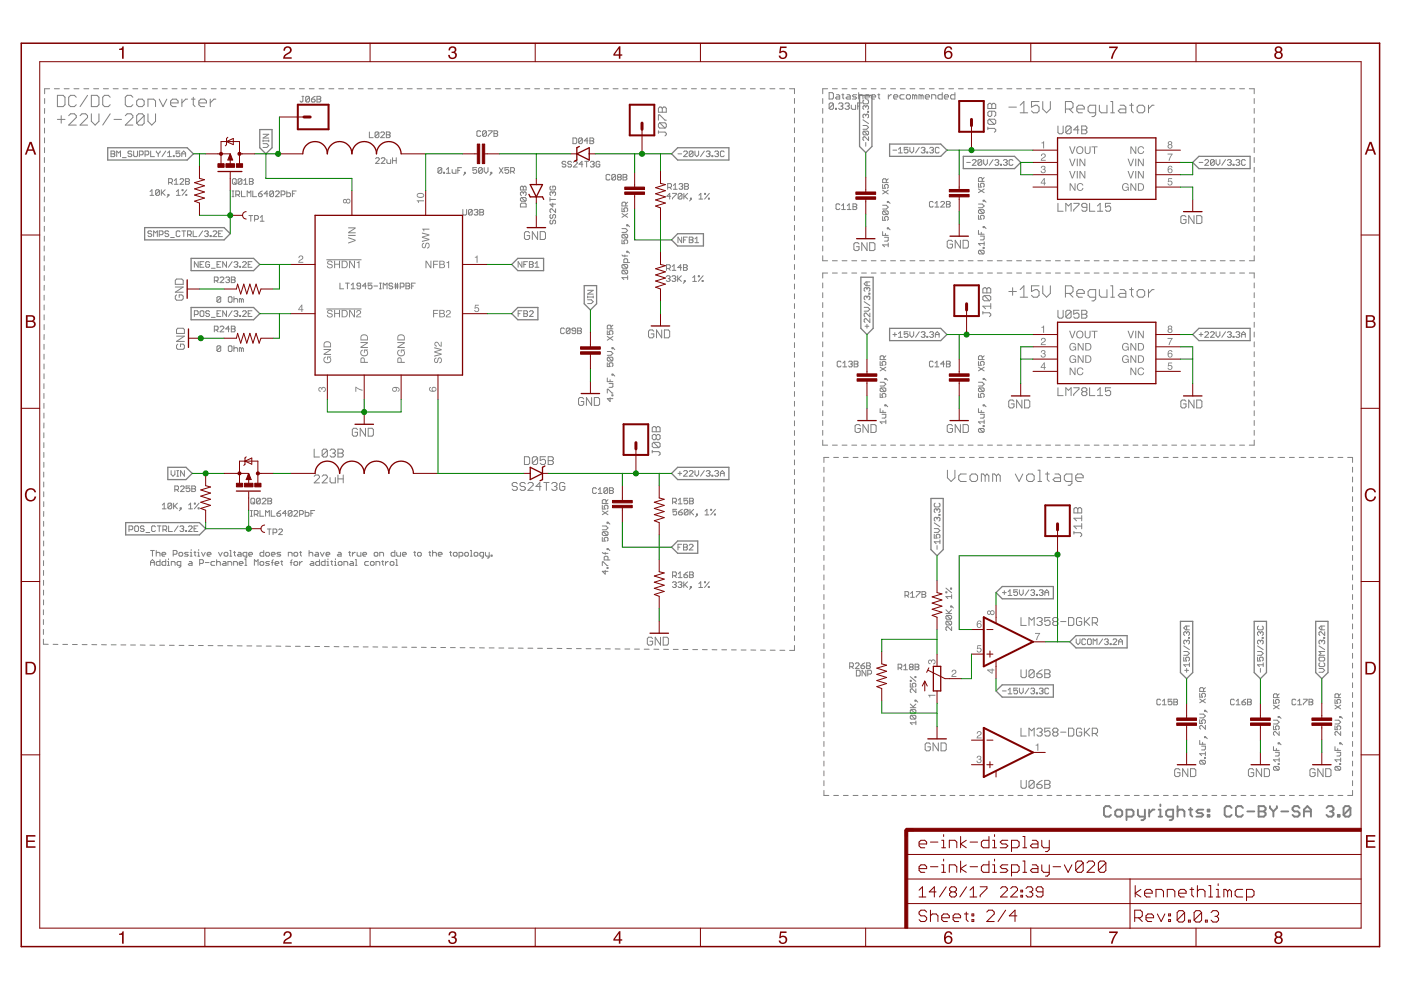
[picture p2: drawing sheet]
<svg xmlns="http://www.w3.org/2000/svg" width="297mm" height="210mm" viewBox="0 0 297 210" stroke-linecap="round" stroke-linejoin="round" font-family="sans-serif">
<g fill="none" stroke="#808080" stroke-width=".21">
<path d="M10.5 18.8h-1v1.1M11.5 18.8h1.1M13.6 18.8h1.1M15.7 18.8h1M17.8 18.8h1M19.9 18.8h1M21.9 18.8h1.1M24 18.8h1.1M26.1 18.8h1M28.2 18.8h1M30.2 18.8h1.1M32.3 18.8h1.1"/>
<path d="M34.4 18.8h1.1M36.5 18.8h1M38.5 18.8h1.1M40.6 18.8h1.1M42.7 18.8h1.1M44.8 18.8h1M46.9 18.8h1M48.9 18.8h1.1M51 18.8h1.1M53.1 18.8h1M55.2 18.8h1M57.3 18.8h1"/>
<path d="M59.3 18.8h1.1M61.4 18.8h1.1M63.5 18.8h1M65.6 18.8h1M67.6 18.8h1.1M69.7 18.8h1.1M71.8 18.8h1.1M73.9 18.8h1M76 18.8h1M78 18.8h1.1M80.1 18.8h1.1M82.2 18.8h1"/>
<path d="M84.3 18.8h1M86.3 18.8h1.1M88.4 18.8h1.1M90.5 18.8h1M92.6 18.8h1M94.7 18.8h1M96.7 18.8h1.1M98.8 18.8h1.1M100.9 18.8h1M103 18.8h1M105.1 18.8h1M107.1 18.8h1.1"/>
<path d="M109.2 18.8h1.1M111.3 18.8h1M113.4 18.8h1M115.4 18.8h1.1M117.5 18.8h1.1M119.6 18.8h1M121.7 18.8h1M123.8 18.8h1M125.8 18.8h1.1M127.9 18.8h1.1M130 18.8h1M132.1 18.8h1"/>
<path d="M134.1 18.8h1.1M136.2 18.8h1.1M138.3 18.8h1M140.4 18.8h1M142.5 18.8h1M144.5 18.8h1.1M146.6 18.8h1.1M148.7 18.8h1M150.8 18.8h1M152.8 18.8h1.1M154.9 18.8h1.1M157 18.8h1.1"/>
<path d="M159.1 18.8h1M161.2 18.8h1M163.2 18.8h1.1M165.3 18.8h1.1M167.4 18.8h1v1.1M175.5 18.8h-1.1v1.1M176.5 18.8h1M178.5 18.8h1.1M180.6 18.8h1M182.7 18.8h1M184.7 18.8h1M186.8 18.8h1"/>
<path d="M188.8 18.8h1.1M190.9 18.8h1M192.9 18.8h1.1M195 18.8h1M197 18.8h1.1M199.1 18.8h1M201.2 18.8h1M203.2 18.8h1M205.3 18.8h1M207.3 18.8h1.1M209.4 18.8h1M211.4 18.8h1.1"/>
<path d="M213.5 18.8h1M215.5 18.8h1.1M217.6 18.8h1M219.7 18.8h1M221.7 18.8h1M223.8 18.8h1M225.8 18.8h1.1M227.9 18.8h1M229.9 18.8h1.1M232 18.8h1M234.1 18.8h1M236.1 18.8h1"/>
<path d="M238.2 18.8h1M240.2 18.8h1.1M242.3 18.8h1M244.3 18.8h1.1M246.4 18.8h1M248.4 18.8h1.1M250.5 18.8h1M252.6 18.8h1M254.6 18.8h1M256.7 18.8h1M258.7 18.8h1.1M260.8 18.8h1"/>
<path d="M262.8 18.8h1.1M264.9 18.8h1v1.1M9.4 33.4v1.1M9.4 35.5v1M9.4 37.6v1M9.4 39.6v1.1M9.4 25.1v1M9.4 27.2v1M9.4 29.2v1.1M9.4 31.3v1.1M9.5 23l-.1 1M9.5 20.9v1"/>
<path d="M12.2 20.2h1.2l.4 .4v1.6l-.4 .4h-1.2zM12.2 25.3h1.6M13 24.5v1.6M14.6 24.5l.4-.4h.8l.4 .4v.4l-1.6 1.6h1.6M16.2 20.6l-.4-.4h-.8l-.4 .4v1.6l.4 .4h.8l.4-.4M17 24.5l.4-.4h.8l.4 .4v.4l-1.6 1.6h1.6M18.6 20.2l-1.6 2.4M19.4 20.2h1.2l.4 .4v1.6l-.4 .4h-1.2zM19.4 24.1v1.6l.8 .8 .8-.8v-1.6M23.4 20.6l-.4-.4h-.8l-.4 .4v1.6l.4 .4h.8l.4-.4M23.4 24.1l-1.6 2.4M24.2 25.3h1.6"/>
<path d="M26.6 24.5l.4-.4h.8l.4 .4v.4l-1.6 1.6h1.6M28.2 20.6l-.4-.4h-.8l-.4 .4v1.6l.4 .4h.8l.4-.4M29 21.4l.4-.4h.8l.4 .4v.8l-.4 .4h-.8l-.4-.4zM30.6 24.5v1.6l-.4 .4h-.8l-.4-.4M30.6 24.5l-.4-.4h-.8l-.4 .4v1.6M30.6 24.5l-1.6 1.6M31.4 22.6v-1.6h1.2l.4 .4v1.2M31.4 24.1v1.6l.8 .8 .8-.8v-1.6M33.8 21l.8 1.6 .8-1.6M36.2 21.8h1.6v-.4l-.4-.4h-.8l-.4 .4v.8l.4 .4h.8M38.6 21v1.6M39.8 21h-.4l-.8 .8"/>
<path d="M40.6 21h.8M41 20.6v1.6l.4 .4M42.2 21.8h1.6v-.4l-.4-.4h-.8l-.4 .4v.8l.4 .4h.8M44.6 21v1.6M45.8 21h-.4l-.8 .8M79.6 33.7l.2-.3h.4l.2 .3v.1l-.8 .8h.8M80.8 33.7l.2-.3h.4l.2 .3v.1l-.8 .8h.8M82 33.8v.7l.2 .1h.6v-.8M83.2 33.4v1.2M83.2 34.1h.8M84 33.4v1.2M93.7 35.7l-.2-.2h-.4l-.2 .2v.8"/>
<path d="M93.7 35.7v.8l-.2 .2h-.4l-.2-.2M93.7 35.7l-.8 .8M94.1 36.5h.2v.2h-.2zM94.7 36.7h.8M94.7 35.9l.4-.4v1.2M95.9 35.9v.6l.2 .2h.6v-.8M97.1 36.1h.4M97.9 35.5h-.8v1.2M98.5 36.5h.2v.2h-.2zM98.7 36.7l-.4 .4M101.1 35.5h-.8v.6l.4-.2 .4 .2v.4l-.2 .2h-.4l-.2-.2M102.3 35.7l-.2-.2h-.4l-.2 .2v.8"/>
<path d="M102.3 35.7v.8l-.2 .2h-.4l-.2-.2M102.3 35.7l-.8 .8M102.7 35.5v.8l.4 .4 .4-.4v-.8M104.1 36.5h.2v.2h-.2zM104.3 36.7l-.4 .4M105.9 35.5l.8 1.2M106.7 35.5l-.8 1.2M107.9 35.5h-.8v.6l.6-.2 .2 .2v.4l-.2 .2h-.4l-.2-.2M108.3 36.3h.6l.2-.2v-.4l-.2-.2h-.6v1.2M108.7 36.3l.4 .4M116.8 39.5l-.2 .2v.4l.2 .2h.8l.2-.2v-.4l-.2-.2h-.4v.4M120 34.4l-.2-.2h-.4l-.2 .2 .2 .4h.4l.2 .2-.2 .4h-.4l-.2-.2"/>
<path d="M121.2 34.4l-.2-.2h-.4l-.2 .2 .2 .4h.4l.2 .2-.2 .4h-.4l-.2-.2M121.6 34.4l.2-.2h.4l.2 .2v.2l-.8 .8h.8M123.6 34.8h-.8l.6-.6v1.2M124 34.2h.8M124.4 34.2v1.2M125.2 34.4l.2-.2h.4l.2 .2-.2 .4M125.6 34.8h.2M125.8 34.8l.2 .2-.2 .4h-.4l-.2-.2M127.2 34.4l-.2-.2h-.4l-.2 .2v.8l.2 .2h.4l.2-.2v-.4h-.4M168.4 20.9v1M168.4 22.9v1.1M168.4 25v1.1"/>
<path d="M168.4 27.1v1M168.4 29.2v1M168.4 31.2v1.1M168.4 33.3v1.1M168.4 35.4v1M168.4 37.4v1.1M168.4 39.5v1.1M174.4 20.9v1M174.4 23v1M174.4 25.1v1M174.4 27.1v1.1M174.4 29.2v1.1"/>
<path d="M174.4 31.3v1.1M174.4 33.4v1.1M174.4 35.5v1M174.4 37.6v1M174.4 39.6v1.1M187.1 39.1v.8h.6l-.2-.4 .2-.4h.4l.2 .2v.4l-.2 .2M187.9 38.7v-.6l-.2-.2h-.4l-.2 .2v.6h1.2M188.3 37.9l-.4 .4M207.5 38.9v.8h.5l-.1-.4 .1-.4h.4l.3 .2v.4l-.3 .2M208.3 38.5v-.6l-.3-.2h-.3l-.2 .2v.6h1.2M208.7 37.7l-.4 .4M213.9 22.7h1.6"/>
<path d="M216.3 22.3l.8-.8v2.4M216.3 23.9h1.6M220.3 21.5h-1.6v1.2l.8-.4h.4l.4 .4v.8l-.4 .4h-.8l-.4-.4M221.1 21.5v1.6l.8 .8 .8-.8v-1.6M225.9 23.1h1.2l.4-.4v-.8l-.4-.4h-1.2v2.4M226.7 23.1l.8 .8M228.3 23.1h1.6v-.4l-.4-.4h-.8l-.4 .4v.8l.4 .4h.8M232.3 23.9h-1.2l-.4-.4v-.8l.4-.4h1.2v2l-.4 .4h-.4M233.1 22.3v1.2l.4 .4h1.2v-1.6M235.5 23.9h.8M235.5 21.5h.4v2.4M237.5 22.3h.8l.4 .4v1.2h-1.2l-.4-.4 .4-.4h1.2"/>
<path d="M239.5 22.3h.8M239.9 21.9v1.6l.4 .4M241.1 22.7l.4-.4h.8l.4 .4v.8l-.4 .4h-.8l-.4-.4zM243.5 22.3v1.6M244.7 22.3h-.4l-.8 .8M265.9 20.9v1M265.9 23v1M265.9 25.1v1M265.9 27.1v1.1M265.9 29.2v1.1M265.9 31.3v1.1M265.9 33.4v1.1"/>
<path d="M265.9 35.5v1M265.9 37.6v1M265.9 39.6v1.1M9.4 52.2v1M9.4 54.3v1M9.4 56.3v1.1M9.4 58.4v1.1M9.4 43.8v1.1M9.4 45.9v1.1M9.4 48v1M9.4 50.1v1M9.4 41.7v1.1"/>
<path d="M31.8 40.6l.4-.4v1.2M31.8 41.4h.8M33.8 40.4v.8l-.2 .2h-.4l-.2-.2M33.8 40.4l-.2-.2h-.4l-.2 .2v.8M33.8 40.4l-.8 .8M34.2 40.2v1.2M34.4 40.8l.6 .6M35 40.2l-.8 .8M35.6 41.2h.2v.2h-.2zM35.8 41.4l-.4 .4M37.4 41.4h.8M37.4 40.6l.4-.4v1.2"/>
<path d="M37.4 59.2h1.1l.3 .2v.9h-1.6v-.9zM38.6 40.2h.2v.2h-.2zM39.4 41.2h.2v.2h-.2zM39.6 40.2l-1 1.2M49.2 41.7h.4M49.2 40.5h.4M49.4 40.5v1.2M50 41.3h.6l.2-.2v-.4l-.2-.2h-.6v1.2M50.4 41.3l.4 .4M51.2 40.5v1.2h.8M52.4 41.7v-1.2l.4 .4 .4-.4v1.2M53.6 40.5v1.2h.8"/>
<path d="M54.8 41.1h.6l.2 .4-.2 .2h-.4l-.2-.2zM55.6 40.5l-.8 .6M56.8 41.1h-.8l.6-.6v1.2M58 40.7v.8l-.2 .2h-.4l-.2-.2M58 40.7l-.2-.2h-.4l-.2 .2v.8M58 40.7l-.8 .8M58.4 40.7l.2-.2h.4l.2 .2v.2l-.8 .8h.8M59.6 41.3h.6l.2-.2v-.4l-.2-.2h-.6v1.2M60.8 40.5v1.2h.6l.2-.2v-.4l-.2-.2h-.6M62 41.1h.4M62.8 40.5h-.8v1.2M112.3 49.4l-.3-.3h-.5l-.3 .3v1.1l.3 .3h.5l.3-.3v-.5h-.6"/>
<path d="M114 49.1v1.7l-1.1-1.7v1.7M114.5 49.1h.9l.3 .3v1.1l-.3 .3h-.9zM116.6 41.9v.8M116.6 42.3h1.2M116.8 46.7l-.2 .2v.4l.2 .2 .4-.2v-.4l.2-.2 .4 .2v.4l-.2 .2M116.8 45.5l-.2 .2v.4l.2 .2 .4-.2v-.4l.2-.2 .4 .2v.4l-.2 .2M117.2 40.9l-.2-.2-.4 .2v.4l.2 .2M117.2 40.9v.2M117.2 43.1v.8l-.6-.6h1.2M117.2 40.9l.2-.2 .4 .2v.4l-.2 .2M117.8 44.3v.8l-.8-.8-.4 .2v.4l.2 .2M131.9 44.1v.8h.6l-.2-.6 .2-.2h.4l.2 .2v.4l-.2 .2"/>
<path d="M131.9 50.9v.8h.6l-.2-.4 .2-.4h.4l.2 .2v.4l-.2 .2M131.9 54.1l.2 .2h1M131.9 48.5h.8l.4 .4-.4 .4h-.8M131.9 45.3l1.2 .8M132.1 49.7h.8l.2 .2v.4l-.2 .2M132.1 56.1h.8l.2 .2v.4l-.2 .2M132.1 57.3h.8l.2 .2v.4l-.2 .2M132.1 57.3l-.2 .2v.4l.2 .2h.8M132.1 49.7l-.2 .2v.4l.2 .2h.8M132.1 56.1l-.2 .2v.4l.2 .2h.8M132.1 57.3l.8 .8M132.1 56.1l.8 .8"/>
<path d="M132.1 49.7l.8 .8M132.5 54.1v.4M132.7 43.7v-.6l-.2-.2h-.4l-.2 .2v.6h1.2M132.9 47.7h.2v.2h-.2zM132.9 53.3h.2v.2h-.2zM133.1 58.9h-1.2l.4 .4M133.1 55.7v-.6l-.2-.2h-.4l-.2 .2v.6h1.2M133.1 58.5v.8M133.1 53.3l.4 .4M133.1 47.7l.4 .4M133.1 45.3l-1.2 .8M133.1 42.9l-.4 .4"/>
<path d="M141.3 58.7l.2-.2h.4l.2 .2-.2 .4M141.7 59.1h.2M141.9 59.1l.2 .2-.2 .4h-.4l-.2-.2M142.2 41.6h-.8l.6-.6v1.2M142.5 58.7l.2-.2h.4l.2 .2-.2 .4M142.6 41h.8v.2l-.8 .8v.2M142.9 59.1h.2M143.1 59.1l.2 .2-.2 .4h-.4l-.2-.2M143.7 58.5v1.2M143.9 59.1l.6 .6M144.5 58.5l-.8 .8M144.6 41.2l-.2-.2h-.4l-.2 .2v.8"/>
<path d="M144.6 41.2v.8l-.2 .2h-.4l-.2-.2M144.6 41.2l-.8 .8M145 41v1.2M145.1 59.5h.2v.2h-.2zM145.2 41.6l.6 .6M145.3 59.7l-.4 .4M145.8 41l-.8 .8M146.4 42h.2v.2h-.2zM146.6 42.2l-.4 .4M146.9 59.7h.8M146.9 58.9l.4-.4v1.2M148.1 58.5h.2v.2h-.2z"/>
<path d="M148.2 42.2h.8M148.2 41.4l.4-.4v1.2M148.9 59.5h.2v.2h-.2zM149.1 58.5l-1 1.2M149.4 41h.2v.2h-.2zM150.2 42h.2v.2h-.2zM150.4 41l-1 1.2M168.4 41.6v1M168.4 43.7v1M168.4 45.7v1.1M168.4 47.8v1.1M168.4 49.9v1"/>
<path d="M168.4 51.9v1.1M168.4 54v1.1M168.4 56.1v1M168.4 58.2v1M174.4 54.2v1.1h1.1M174.4 41.7v1.1M174.4 43.8v1.1M174.4 45.9v1M174.4 48v1M174.4 50.1v1M174.4 52.2v1M174.4 60v1"/>
<path d="M175.5 57.9h-1.1v1M176.5 55.3h1M176.5 57.9h1M178.5 55.3h1.1M178.5 57.9h1.1M180.6 55.3h1M180.6 57.9h1M182.1 51.7l-.2-.2h-.6l-.3 .2v1.2l.3 .2h.6l.2-.2v-.6h-.5M182.7 55.3h1M182.7 57.9h1M183.8 51.5v1.6l-1.1-1.6v1.6M184.4 51.5h.8l.3 .2v1.2l-.3 .2h-.8z"/>
<path d="M184.7 55.3h1M184.7 57.9h1M186.8 55.3h1M186.8 57.9h1M187.1 45.9v.8h.6l-.2-.4 .2-.4h.4l.2 .2v.4l-.2 .2M187.1 49.1v.8h1.2M187.1 43.5h.8l.4 .4-.4 .4h-.8M187.1 40.3l1.2 .8M187.3 44.7h.8l.2 .2v.4l-.2 .2M187.3 44.7l-.2 .2v.4l.2 .2h.8M187.3 44.7l.8 .8M187.5 50.3h.8v.6l-.2 .2h-.6"/>
<path d="M187.7 49.5v.4M188.1 42.7h.2v.2h-.2zM188.1 48.3h.2v.2h-.2zM188.3 42.7l.4 .4M188.3 51.9h-1.2l.4 .4M188.3 51.5v.8M188.3 48.3l.4 .4M188.3 40.3l-1.2 .8M188.8 55.3h1.1M188.8 57.9h1.1M190.9 55.3h1M190.9 57.9h1"/>
<path d="M192.9 55.3h1.1M192.9 57.9h1.1M195 55.3h1M195 57.9h1M197 55.3h1.1M197 57.9h1.1M199.1 55.3h1M199.1 57.9h1M201.2 55.3h1M201.2 57.9h1M202 51.2l-.3-.3h-.6l-.3 .3v1.1l.3 .3h.6l.3-.3v-.5h-.6M203.2 55.3h1"/>
<path d="M203.2 57.9h1M203.6 50.9v1.7l-1.1-1.7v1.7M204.2 50.9h.8l.3 .3v1.1l-.3 .3h-.8zM205.3 55.3h1M205.3 57.9h1M207.3 55.3h1.1M207.3 57.9h1.1M207.5 48.9v.8h1.2M207.5 43.3h.8l.4 .4-.4 .3h-.8M207.5 45.7v.8h.5l-.1-.4 .1-.4h.4l.3 .1v.4l-.3 .3M207.5 40.1l1.2 .8M207.7 53.1l-.2 .2v.4l.2 .1h.7"/>
<path d="M207.7 44.4l-.2 .3v.4l.2 .2h.7M207.7 53.1h.7l.3 .2v.4l-.3 .1M207.7 44.4h.7l.3 .3v.4l-.3 .2M207.7 53.1l.7 .7M207.7 44.4l.7 .9M207.9 50.1h.8v.6l-.3 .2h-.5M208 49.3v.4M208.4 42.5h.3v.2h-.3zM208.4 48h.3v.3h-.3zM208.4 52.5h.3v.2h-.3zM208.7 51.3v.7M208.7 51.6h-1.2l.4 .4"/>
<path d="M208.7 48l.4 .5M208.7 42.5l.4 .4M208.7 40.1l-1.2 .8M209.4 55.3h1M209.4 57.9h1M211.4 55.3h1.1M211.4 57.9h1.1M213.5 55.3h1M213.5 57.9h1M215.5 55.3h1.1M215.5 57.9h1.1M217.6 55.3h1"/>
<path d="M217.6 57.9h1M219.7 55.3h1M219.7 57.9h1M221.7 55.3h1M221.7 57.9h1M223.8 55.3h1M223.8 57.9h1M224.3 43.1v1.7h1.1M225.8 55.3h1.1M225.8 57.9h1.1M226 44.8v-1.7l.5 .6 .6-.6v1.7M227.6 43.1h1.2v.3l-1.2 1.1v.3"/>
<path d="M227.9 55.3h1M227.9 57.9h1M229.9 55.3h1.1M229.9 57.9h1.1M230.4 44h-.8l-.3-.3v-.3l.3-.3h.6l.2 .3v1.1l-.2 .3h-.6l-.3-.3M231 43.1v1.7h1.1M232 55.3h1M232 57.9h1M232.7 43.7l.6-.6v1.7M232.7 44.8h1.1M234.1 55.3h1M234.1 57.9h1"/>
<path d="M235.5 43.1h-1.1v.9l.8-.3 .3 .3v.5l-.3 .3h-.5l-.3-.3M236.1 55.3h1M236.1 57.9h1M238.2 55.3h1M238.2 57.9h1M240.2 55.3h1.1M240.2 57.9h1.1M242.3 55.3h1M242.3 57.9h1M244.3 55.3h1.1M244.3 57.9h1.1M246.4 55.3h1"/>
<path d="M246.4 57.9h1M248.4 55.3h1.1M248.4 57.9h1.1M250.5 55.3h1M250.5 57.9h1M251.5 46l-.3-.3h-.6l-.2 .3v1.1l.2 .3h.6l.3-.3v-.5h-.6M252.6 55.3h1M252.6 57.9h1M253.2 45.7v1.7l-1.2-1.7v1.7M253.7 45.7h.9l.2 .3v1.1l-.2 .3h-.9zM254.6 55.3h1M254.6 57.9h1"/>
<path d="M256.7 55.3h1M256.7 57.9h1M258.7 55.3h1.1M258.7 57.9h1.1M260.8 55.3h1M260.8 57.9h1M262.8 55.3h1.1M262.8 57.9h1.1M264.9 57.9h1v1M265.9 54.2v1.1h-1M265.9 41.7v1.1M265.9 43.8v1.1"/>
<path d="M265.9 45.9v1M265.9 48v1M265.9 50.1v1M265.9 52.2v1M265.9 60v1M9.3 73v1.1M9.3 75.1v1.1M9.3 77.2v1M9.3 79.2v1.1M9.4 70.9l-.1 1.1M9.4 62.6v1M9.4 64.7v1"/>
<path d="M9.4 66.8v1M9.4 68.8v1.1M9.4 60.5v1.1M37.2 60.9h1.6l-1.6 1.1h1.6M37.4 71.3h1.7l-1.7 1.1h1.7M37.4 62.5l-.2 .3v.6l.2 .2h1.1l.3-.2v-.6l-.3-.3h-.5v.6M37.7 73l-.3 .2v.6l.3 .3h1.1l.3-.3v-.6l-.3-.2h-.5v.5M37.7 69.6h1.1l.3 .3v.8h-1.7v-.8zM46.8 73.5v.8l-.2 .2h-.4l-.2-.2M46.8 63.1l-.2-.2h-.4l-.2 .2v.8M46.8 73.5l-.2-.2h-.4l-.2 .2v.8M46.8 63.1v.8l-.2 .2h-.4l-.2-.2"/>
<path d="M46.8 63.1l-.8 .8M46.8 73.5l-.8 .8M48.6 73.3h.4l.2 .2v.8l-.2 .2h-.4l-.2-.2v-.8zM48.6 62.9h.4l.2 .2v.8l-.2 .2h-.4l-.2-.2v-.8zM49.6 73.9l.2-.2h.4l.2 .2v.6M49.6 62.9v1.2M49.6 73.3v1.2M49.6 63.5l.2-.2h.4l.2 .2v.6M51.2 73.9l-.4-.2v.8M51.2 63.5l-.4-.2v.8M51.2 63.5v.6M51.2 73.9v.6"/>
<path d="M51.2 63.5l.2-.2 .2 .2v.6M51.2 73.9l.2-.2 .2 .2v.6M72.1 60v1.2h.8M73.3 60h.8M73.7 60v1.2M74.5 61.2h.8M74.5 60.4l.4-.4v1.2M76.5 60.6h-.6l-.2-.2 .2-.4h.4l.2 .2v.8l-.2 .2h-.4l-.2-.2M77.7 60.6h-.8l.6-.6v1.2M78.9 60h-.8v.6l.4-.2 .4 .2v.4l-.2 .2h-.4l-.2-.2M79.3 60.6h.8M80.5 61.2h.4"/>
<path d="M80.5 60h.4M80.7 60v1.2M81.3 61.2v-1.2l.4 .4 .4-.4v1.2M83.3 60.2l-.2-.2h-.4l-.2 .4 .2 .2h.4l.2 .4-.2 .2h-.4l-.2-.2M83.7 60.4h.8M83.7 60.8h.8M83.9 60v1.2M84.3 60v1.2M84.9 60.8h.6l.2-.2v-.4l-.2-.2h-.6v1.2M86.1 60h.6l.2 .2-.2 .4 .2 .4-.2 .2h-.6zM86.1 60.6h.6M87.3 60.6h.4"/>
<path d="M88.1 60h-.8v1.2M128.8 70.1v.8h.5l-.2-.4 .2-.4h.5l.1 .2v.4l-.1 .2M128.8 76.9v.8h.5l-.2-.4 .2-.4h.5l.1 .2v.4l-.1 .2M128.8 74.5h.7l.4 .4-.4 .4h-.7M128.8 71.3l1.1 .8M128.9 75.7h.9l.1 .2v.4l-.1 .2M128.9 75.7l-.1 .2v.4l.1 .2h.9M128.9 75.7l.9 .8M129.5 69.7v-.6l-.2-.2h-.4l-.1 .2v.6h1.1M129.8 73.7h.1v.2h-.1zM129.8 79.3h.1v.2h-.1zM129.9 79.3l.4 .4"/>
<path d="M129.9 73.7l.4 .4M129.9 71.3l-1.1 .8M129.9 68.9l-.4 .4M138.6 70.2l-.3-.2h-.5l-.3 .2v1.2l.3 .2h.5l.3-.2v-.6h-.5M140.3 70v1.6l-1.1-1.6v1.6M140.9 70h.8l.3 .2v1.2l-.3 .2h-.8zM168.4 60.2v1.1M168.4 62.3v1.1M168.4 64.4v1M168.4 66.4v1.1M168.4 68.5v1.1M168.4 70.6v1"/>
<path d="M168.4 72.6v1.1M168.4 74.7v1.1M168.4 76.8v1.1M168.4 78.9v1M174.4 62.1v1M174.4 64.2v1M174.4 66.2v1.1M174.4 68.3v1.1M174.4 70.4v1.1M174.4 72.5v1M174.4 74.6v1M174.4 76.6v1.1"/>
<path d="M174.4 78.7v1.1M186.6 76.6v.8h.6l-.2-.4 .2-.4h.4l.2 .2v.4l-.2 .2M186.6 77.9l1.2 .7M187.4 76.2v-.6l-.2-.2h-.4l-.2 .2v.6h1.2M187.8 77.9l-1.2 .7M187.8 75.4l-.4 .4M207.5 76.6v.8h.5l-.1-.4 .1-.4h.4l.3 .2v.4l-.3 .2M207.5 77.9l1.2 .7M208.3 76.2v-.6l-.3-.2h-.3l-.2 .2v.6h1.2M208.7 77.9l-1.2 .7M208.7 75.4l-.4 .4M213.9 61.8h1.6"/>
<path d="M214.7 61v1.6M216.3 61.4l.8-.8v2.4M216.3 63h1.6M220.3 60.6h-1.6v1.2l.8-.4h.4l.4 .4v.8l-.4 .4h-.8l-.4-.4M221.1 60.6v1.6l.8 .8 .8-.8v-1.6M225.9 62.2h1.2l.4-.4v-.8l-.4-.4h-1.2v2.4M226.7 62.2l.8 .8M228.3 62.2h1.6v-.4l-.4-.4h-.8l-.4 .4v.8l.4 .4h.8M232.3 63h-1.2l-.4-.4v-.8l.4-.4h1.2v2l-.4 .4h-.4M233.1 61.4v1.2l.4 .4h1.2v-1.6M235.5 60.6h.4v2.4M235.5 63h.8"/>
<path d="M237.5 61.4h.8l.4 .4v1.2h-1.2l-.4-.4 .4-.4h1.2M239.5 61.4h.8M239.9 61v1.6l.4 .4M241.1 61.8l.4-.4h.8l.4 .4v.8l-.4 .4h-.8l-.4-.4zM243.5 61.4v1.6M244.7 61.4h-.4l-.8 .8M265.9 62.1v1M265.9 64.2v1M265.9 66.2v1.1M265.9 68.3v1.1M265.9 70.4v1.1M265.9 72.5v1"/>
<path d="M265.9 74.6v1M265.9 76.6v1.1M265.9 78.7v1.1M9.3 91.8v1M9.3 93.9v1M9.3 95.9v1.1M9.3 98v1.1M9.3 89.7v1M9.3 81.3v1.1M9.3 83.4v1.1M9.3 85.5v1.1M9.3 87.6v1"/>
<path d="M75.8 91.1l-.3-.3h-.5l-.3 .3v1.1l.3 .3h.5l.3-.3v-.5h-.6M77.5 90.8v1.7l-1.1-1.7v1.7M78.1 90.8h.8l.3 .3v1.1l-.3 .3h-.8zM123.8 84.6l-.3-.3h-.6l-.2 .3v1.1l.2 .3h.6l.3-.3v-.6h-.6M125.4 84.3v1.7l-1.1-1.7v1.7M126 84.3h.9l.2 .3v1.1l-.2 .3h-.9zM128.8 80.1v.8h1.1M128.8 83.3v-.8h.1l.9 .8h.1M129.1 81.3h.8v.6l-.1 .2h-.7M129.3 84.3v.8l-.5-.6h1.1M129.3 80.5v.4M129.8 83.7h.1v.2h-.1z"/>
<path d="M168.4 80.9v1.1M168.4 83v1.1M168.4 85.1v1M168.4 87.1v1.1M168.4 89.2v1.1M168.4 91.3v1M168.4 93.4v1M168.4 95.4v1.1M168.4 97.5v1.1M168.4 99.6v1M174.4 80.8v1.1M174.4 82.9v1.1"/>
<path d="M174.4 85v1M174.4 87.1v1M174.4 89.2v1M174.4 91.2v1.1M174.4 93.3v1.1h1.1M174.7 99.1v1M175.7 97h-1v1M176.5 94.4h1M176.8 97h1M178.5 94.4h1.1M178.8 97h1M180.6 94.4h1"/>
<path d="M180.9 97h1M182.4 90.3l-.3-.3h-.5l-.3 .3v1.1l.3 .3h.5l.3-.3v-.5h-.6M182.7 94.4h1M182.9 97h1.1M184.1 90v1.7l-1.1-1.7v1.7M184.7 90h.8l.3 .3v1.1l-.3 .3h-.8zM184.7 94.4h1M185 97h1M186.6 83.4v.8h.6l-.2-.4 .2-.4h.4l.2 .3v.4l-.2 .1M186.6 86.6v.8h1.2M186.6 81h.8l.4 .4-.4 .5h-.8M186.8 94.4h1"/>
<path d="M186.8 82.3l-.2 .1v.4l.2 .2h.8M186.8 82.3h.8l.2 .1v.4l-.2 .2M186.8 82.3l.8 .7M187 87.8h.8v.6l-.2 .2h-.6M187 97h1.1M187.2 87v.4M187.6 80.2h.2v.2h-.2zM187.6 85.9h.2v.1h-.2zM187.8 89.5h-1.2l.4 .3M187.8 89v.8M187.8 85.9l.4 .3M187.8 80.2l.4 .4"/>
<path d="M188.8 94.4h1.1M189.1 97h1M190.9 94.4h1M191.2 97h1M192.9 94.4h1.1M193.2 97h1M195 94.4h1M195.3 97h1M197 94.4h1.1M197.3 97h1.1M199.1 94.4h1M199.4 97h1"/>
<path d="M200.9 99.7v1.6l.8 .8 .8-.8v-1.6M201.2 94.4h1M201.4 97h1.1M202 90.3l-.3-.3h-.6l-.3 .3v1.1l.3 .3h.6l.3-.3v-.5h-.6M203.2 94.4h1M203.5 97h1M203.6 90v1.7l-1.1-1.7v1.7M204.2 90h.8l.3 .3v1.1l-.3 .3h-.8zM205.3 94.4h1M205.5 97h1.1M207.3 94.4h1.1M207.5 86.6v.8h1.2"/>
<path d="M207.5 83.4v.8h.5l-.1-.4 .1-.4h.4l.3 .3v.4l-.3 .1M207.5 81h.8l.4 .4-.4 .5h-.8M207.6 97h1M207.7 82.3l-.2 .1v.4l.2 .2h.7M207.7 90.8l-.2 .2v.4l.2 .3h.7M207.7 82.3h.7l.3 .1v.4l-.3 .2M207.7 90.8h.7l.3 .2v.4l-.3 .3M207.7 90.8l.7 .9M207.7 82.3l.7 .7M207.9 87.8h.8v.6l-.3 .2h-.5M208 87v.4M208.4 85.9h.3v.1h-.3z"/>
<path d="M208.4 80.2h.3v.2h-.3zM208.4 90.2h.3v.2h-.3zM208.7 89.5h-1.2l.4 .3M208.7 89v.8M208.7 85.9l.4 .3M208.7 80.2l.4 .4M209.4 94.4h1M209.7 97h1M211.4 94.4h1.1M211.7 97h1M213.5 94.4h1M213.8 97h1"/>
<path d="M215 85.1l-.3-.3h-.6l-.2 .3v1.1l.2 .3h.6l.3-.3v-.6h-.6M215.5 94.4h1.1M215.8 97h1.1M216.7 84.8v1.7l-1.2-1.7v1.7M217.2 84.8h.9l.2 .3v1.1l-.2 .3h-.9zM217.6 94.4h1M217.9 97h1M219.7 94.4h1M219.9 97h1.1M220.1 99.7h.4v2.4M221.7 94.4h1M222 97h1"/>
<path d="M223.8 94.4h1M224 97h1.1M224.3 82.2v1.7h1.1M225.8 94.4h1.1M226 83.9v-1.7l.5 .6 .6-.6v1.7M226.1 97h1M227.6 82.2h1.2v.3l-1.2 1.1v.3M227.9 94.4h1M228.2 97h1M229.6 83l-.3 .3v.3l.3 .3h.6l.2-.3v-.3l-.2-.3M229.6 83l-.3-.2v-.3l.3-.3h.6l.2 .3v.3l-.2 .2M229.6 83h.6"/>
<path d="M229.9 94.4h1.1M230.2 97h1M231 82.2v1.7h1.1M232 94.4h1M232.3 97h1M232.7 83.9h1.1M232.7 82.8l.6-.6v1.7M234.1 94.4h1M234.3 97h1.1M235.5 82.2h-1.1v.8l.5-.2h.3l.3 .2v.6l-.3 .3h-.5l-.3-.3M236.1 94.4h1M236.4 97h1"/>
<path d="M238.2 94.4h1M238.4 97h1.1M240.2 94.4h1.1M240.5 97h1M242.3 94.4h1M242.5 97h1.1M244.3 94.4h1.1M244.6 97h1M246.4 94.4h1M246.7 97h1M248.4 94.4h1.1M248.7 97h1"/>
<path d="M250.5 94.4h1M250.8 97h1M251.5 85.1l-.3-.3h-.6l-.2 .3v1.1l.2 .3h.6l.3-.3v-.6h-.6M252.6 94.4h1M252.8 97h1.1M253.2 84.8v1.7l-1.2-1.7v1.7M253.7 84.8h.9l.2 .3v1.1l-.2 .3h-.9zM254.6 94.4h1M254.9 97h1M256.7 94.4h1M256.9 97h1.1M258.7 94.4h1.1"/>
<path d="M259 97h1M260.8 94.4h1M261.1 97h1M262.8 94.4h1.1M263.1 97h1M265.2 97h1M265.9 80.8v1.1M265.9 82.9v1.1M265.9 85v1M265.9 87.1v1M265.9 89.2v1M265.9 91.2v1.1"/>
<path d="M265.9 93.3v1.1h-1M267.2 97h1.1M269.3 97h1M271.3 97h1.1M273.4 97h1M275.5 97h1M277.5 97h1M279.6 97h1M281.6 97h1.1M283.7 97h1M285.7 97h1.1v1M286.8 99.1v1"/>
<path d="M9.2 118.9v1M9.2 110.5v1.1M9.2 112.6v1.1M9.2 114.7v1.1M9.2 116.8v1M9.3 100.1v1.1M9.3 102.2v1.1M9.3 104.3v1M9.3 106.4v1M9.3 108.4l-.1 1.1M34.4 107.1l.4-.4v1.2M34.4 107.9h.8"/>
<path d="M36.4 106.9l-.2-.2h-.4l-.2 .2v.8M36.4 106.9v.8l-.2 .2h-.4l-.2-.2M36.4 106.9l-.8 .8M36.8 106.7v1.2M37 107.3l.6 .6M37.6 106.7l-.8 .8M38.2 107.7h.2v.2h-.2zM38.4 107.9l-.4 .4M40 107.9h.8M40 107.1l.4-.4v1.2M41.2 106.7h.2v.2h-.2zM42 107.7h.2v.2h-.2z"/>
<path d="M42.2 106.7l-1 1.2M53.1 109.5h.4M53.1 108.2h.4M53.3 108.2v1.3M53.9 109.1h.6l.2-.3v-.4l-.2-.2h-.6v1.3M54.3 109.1l.4 .4M55.1 108.2v1.3h.8M56.3 109.5v-1.3l.4 .4 .4-.4v1.3M57.5 108.2v1.3h.8M58.7 108.8h.6l.2 .4-.2 .3h-.4l-.2-.3zM59.5 108.2l-.8 .6M60.7 108.8h-.8l.6-.6v1.3"/>
<path d="M61.9 108.4v.8l-.2 .3h-.4l-.2-.3M61.9 108.4l-.2-.2h-.4l-.2 .2v.8M61.9 108.4l-.8 .8M62.3 108.4l.2-.2h.4l.2 .2v.2l-.8 .9h.8M63.5 109.1h.6l.2-.3v-.4l-.2-.2h-.6v1.3M64.7 108.2v1.3h.6l.2-.3v-.4l-.2-.2h-.6M65.9 108.8h.4M66.6 101l.3-.3h.6l.2 .3v.3l-1.1 1.1h1.1M66.7 108.2h-.8v1.3M68.3 101l.3-.3h.5l.3 .3v.3l-1.1 1.1h1.1M70 101.3v.8l.3 .3h.8v-1.1M71.6 100.7v1.7"/>
<path d="M71.6 101.5h1.2M72.8 100.7v1.7M109.7 102.6l-.3-.3h-.5l-.3 .3v.2l.3 .3h.5l.3 .3v.3l-.3 .3h-.5l-.3-.3M111.4 102.6l-.3-.3h-.6l-.2 .3v.2l.2 .3h.6l.3 .3v.3l-.3 .3h-.6l-.2-.3M111.9 102.6l.3-.3h.6l.3 .3v.2l-1.2 1.2h1.2M114.7 103.1h-1.1l.8-.8v1.7M115.3 102.3h1.1M115.8 102.3v1.7M117 102.6l.3-.3h.5l.3 .3v.2l-.3 .3M117.5 103.1h.3M117.8 103.1l.3 .3v.3l-.3 .3h-.5l-.3-.3M119.8 102.6l-.3-.3h-.6l-.2 .3v1.1l.2 .3h.6l.3-.3v-.6h-.6"/>
<path d="M127.7 107.1v.8h.6l-.2-.6 .2-.2h.4l.2 .2v.4l-.2 .2M127.7 113.9v.8h.6l-.2-.4 .2-.4h.4l.2 .2v.4l-.2 .2M127.7 119.9v-.8h.2l.8 .8h.2M127.7 117.1l.2 .2h1M127.7 111.5h.8l.4 .4-.4 .4h-.8M127.7 108.3l1.2 .8M127.9 112.7h.8l.2 .2v.4l-.2 .2M127.9 112.7l-.2 .2v.4l.2 .2h.8M127.9 112.7l.8 .8M128.3 117.1v.4M128.5 106.7v-.6l-.2-.2h-.4l-.2 .2v.6h1.2M128.7 110.7h.2v.2h-.2z"/>
<path d="M128.7 116.3h.2v.2h-.2zM128.9 118.7v-.6l-.2-.2h-.4l-.2 .2v.6h1.2M128.9 116.3l.4 .4M128.9 110.7l.4 .4M128.9 108.3l-1.2 .8M128.9 105.9l-.4 .4M143.5 108h-.8v.6l.4-.2 .4 .2v.4l-.2 .2h-.4l-.2-.2M143.9 108.6h.6l.2 .4-.2 .2h-.4l-.2-.2zM144.7 108l-.8 .6M145.9 108.2l-.2-.2h-.4l-.2 .2v.8M145.9 108.2v.8l-.2 .2h-.4l-.2-.2M145.9 108.2l-.8 .8"/>
<path d="M146.3 108v1.2M146.5 108.6l.6 .6M147.1 108l-.8 .8M147.7 109h.2v.2h-.2zM147.9 109.2l-.4 .4M149.5 109.2h.8M149.5 108.4l.4-.4v1.2M150.7 108h.2v.2h-.2zM151.5 109h.2v.2h-.2zM151.7 108l-1 1.2M168.4 101.6v1.1M168.4 103.7v1.1"/>
<path d="M168.4 105.8v1M168.4 107.9v1M168.4 109.9v1.1M168.4 112v1.1M168.4 114.1v1M168.4 116.1v1.1M168.4 118.2v1.1M174.7 101.1v1.1M174.7 103.2v1.1M174.7 105.3v1M174.7 107.4v1M174.7 109.5v1"/>
<path d="M174.7 111.5v1.1M174.7 113.6v1.1M174.7 115.7v1M174.7 117.8v1M174.7 119.8v1.1M204.9 100.5h-1.2l-.4 .4v.8l.4 .4h1.2M206.1 100.5h.8l.4 .4v.8l-.4 .4h-.8l-.4-.4v-.8zM208.9 100.9l-.4-.4h-.4v1.6M208.9 100.9v1.2M208.9 100.9l.4-.4 .4 .4v1.2M211.3 100.9l-.4-.4h-.4v1.6M211.3 100.9v1.2"/>
<path d="M211.3 100.9l.4-.4 .4 .4v1.2M215.3 100.5l.8 1.6 .8-1.6M218.1 100.5h.8l.4 .4v.8l-.4 .4h-.8l-.4-.4v-.8zM220.1 102.1h.8M221.7 100.5h.8M222.1 100.1v1.6l.4 .4M223.7 100.5h.8l.4 .4v1.2h-1.2l-.4-.4 .4-.4h1.2M227.3 102.1h-1.2l-.4-.4v-.8l.4-.4h1.2v2l-.4 .4h-.4M228.1 101.3h1.6v-.4l-.4-.4h-.8l-.4 .4v.8l.4 .4h.8M286.8 101.1v1.1M286.8 103.2v1.1M286.8 105.3v1"/>
<path d="M286.8 107.4v1M286.8 109.5v1M286.8 111.5v1.1M286.8 113.6v1.1M286.8 115.7v1M286.8 117.8v1M286.8 119.8v1.1M9.2 129.3v1M9.2 131.4v1M9.2 133.5v1M9.2 135.5v1.1h1M9.2 120.9v1.1"/>
<path d="M9.2 123v1.1M9.2 125.1v1.1M9.2 127.2v1M11.3 136.6h1M13.3 136.6h1M15.4 136.7h1M17.4 136.7h1.1M19.5 136.7h1M21.5 136.7h1.1M23.6 136.7h1M25.6 136.7h1.1M27.7 136.8h1"/>
<path d="M29.7 136.8h1.1M31.8 136.8h1M33.9 136.8h1M35.9 136.8h1M38 136.8h1M40 136.8l1 .1M42.1 136.9h1M44.1 136.9h1M46.2 136.9h1M48.2 136.9h1.1M50.3 136.9h1M52.3 136.9h1.1"/>
<path d="M54.4 137h1M56.5 137h1M58.5 137h1M60.6 137h1M62.6 137h1M64.7 137.1h1M66.7 137.1h1.1M68.8 137.1h1M70.8 137.1h1.1M72.9 137.1h1M75 137.1h1M77 137.2h1"/>
<path d="M79.1 137.2h1M81.1 137.2h1M83.2 137.2h1M85.2 137.2h1.1M87.3 137.2h1M89.3 137.2l1.1 .1M91.4 137.3h1M93.5 137.3h1M95.5 137.3h1M97.6 137.3h1M99.6 137.3l1 .1M101.7 137.4h1"/>
<path d="M103.7 137.4h1.1M105.8 137.4h1M107.8 137.4h1.1M109.9 137.4h1M111.9 137.4h1.1M114 137.5h1M116 137.5h1.1M118.1 137.5h1M120.2 137.5h1M122.2 137.5h1M124.3 137.5h1M126.3 137.6h1"/>
<path d="M128.3 120.9v.8l-.6-.6h1.2M128.4 137.6h1M128.7 120.3h.2v.2h-.2zM130.4 137.6h1.1M132.5 137.6h1M134.5 137.6h1.1M136.6 137.6h1M138.4 135.4l-.3-.3h-.6l-.3 .3v1.1l.3 .3h.6l.3-.3v-.5h-.6M138.6 137.6l1.1 .1M140 135.1v1.7l-1.1-1.7v1.7M140.6 135.1h.8l.3 .3v1.1l-.3 .3h-.8zM140.7 137.7h1"/>
<path d="M142.6 123.5l.2-.1h.4l.2 .1-.2 .5M142.7 137.7h1.1M143 124h.2M143.2 124l.2 .2-.2 .4h-.4l-.2-.2M143.8 123.5l.2-.1h.4l.2 .1-.2 .5M144.2 124h.2M144.4 124l.2 .2-.2 .4h-.4l-.2-.2M144.8 137.7h1M145 123.4v1.2M145.2 124l.6 .6M145.8 123.4l-.8 .8M146.4 124.4h.2v.2h-.2z"/>
<path d="M146.6 124.6l-.4 .3M146.9 137.7h1M148.2 123.8l.4-.4v1.2M148.2 124.6h.8M148.9 137.7l1 .1M149.4 123.4h.2v.1h-.2zM150.2 124.4h.2v.2h-.2zM150.4 123.4l-1 1.2M151 137.8h1M153 137.8h1.1M155.1 137.8h1M157.1 137.8h1.1"/>
<path d="M159.2 137.8h1M161.2 137.8l1.1 .1M163.3 137.9h1M165.4 137.9h1M168.4 120.3v1M168.4 122.4v1M168.4 124.4v1.1M168.4 126.5v1.1M168.4 128.6v1M168.4 130.6v1.1M168.4 132.7v1.1M168.4 134.8v1"/>
<path d="M168.4 136.9v1h-1M174.7 121.9v1.1M174.7 124v1M174.7 126.1v1M174.7 128.1v1.1M174.7 130.2v1.1M174.7 132.3v1M174.7 134.4v1M174.7 136.4v1.1M174.7 138.5v1.1M200.6 125.5h.1v.2h-.1zM200.6 130.1h1.2"/>
<path d="M200.6 129.3l.8 .8M200.6 124.7l1.2 1M200.7 130.5h.8l.3 .2v.4l-.3 .2M200.7 131.7h.8l.3 .2v.4l-.3 .2M200.7 130.5l-.1 .2v.4l.1 .2h.8M200.7 131.7l-.1 .2v.4l.1 .2h.8M200.7 131.7l.8 .8M200.7 130.5l.8 .8M201.5 124.7h.3v.2h-.3zM201.5 128.5h.3v.2h-.3zM201.8 126.1v.8M201.8 132.9v.8l-.8-.8h-.3l-.1 .2v.4l.1 .2"/>
<path d="M201.8 129.3l-.7 .6M201.8 128.5l.3 .4M201.8 126.5h-1.2l.4 .4M216.5 130.9v1.7h1.1M218.2 132.6v-1.7l.5 .6 .6-.6v1.7M219.8 131.2l.3-.3h.6l.3 .3v.3l-.3 .3M220.4 131.8h.3M220.7 131.8l.3 .3v.2l-.3 .3h-.6l-.3-.3M222.6 130.9h-1.1v.9l.6-.3h.3l.2 .3v.5l-.2 .3h-.6l-.3-.3M223.5 131.8l-.3-.3v-.3l.3-.3h.5l.3 .3v.3l-.3 .3M223.5 131.8l-.3 .3v.2l.3 .3h.5l.3-.3v-.2l-.3-.3M223.5 131.8h.5"/>
<path d="M224.9 131.8h1.1M226.5 130.9h.9l.3 .3v1.1l-.3 .3h-.9zM229.3 131.2l-.2-.3h-.6l-.3 .3v1.1l.3 .3h.6l.2-.3v-.5h-.5M229.9 130.9v1.7M230.2 131.8l.8 .8M231 130.9l-1.1 1.2M231.6 132.1h.8l.3-.3v-.6l-.3-.3h-.8v1.7M232.2 132.1l.5 .5M286.8 121.9v1.1M286.8 124v1M286.8 126.1v1M286.8 128.1v1.1"/>
<path d="M286.8 130.2v1.1M286.8 132.3v1M286.8 134.4v1M286.8 136.4v1.1M286.8 138.5v1.1M174.7 140.6v1M174.7 142.7v1M174.7 144.8v1M174.7 146.8v1.1M174.7 148.9v1.1M174.7 151v1M174.7 153.1v1"/>
<path d="M174.7 155.1v1.1M174.7 157.2v1.1M174.7 159.3v1M181.6 142.1h.6l.2 .2v.8l-.2 .2h-.6zM183.6 142.1v1.2l-.8-1.2v1.2M184 142.9h.6l.2-.2v-.4l-.2-.2h-.6v1.2M193 144.9v.8h.6l-.2-.4 .2-.4h.4l.2 .2v.4l-.2 .2M193 144.3h.2v.2h-.2zM193 150.1h1.2M193 149.3l.8 .8M193 143.5l1.2 1M193.2 150.5h.8l.2 .2v.4l-.2 .2"/>
<path d="M193.2 151.7h.8l.2 .1v.5l-.2 .2M193.2 151.7l-.2 .1v.5l.2 .2h.8M193.2 150.5l-.2 .2v.4l.2 .2h.8M193.2 151.7l.8 .8M193.2 150.5l.8 .8M194 143.5h.2v.2h-.2zM194 148.5h.2v.2h-.2zM194.2 153.2h-1.2l.4 .4M194.2 146v.9l-.8-.9-.4 .3v.4l.2 .2M194.2 152.9v.7M194.2 149.3l-.6 .6M194.2 148.5l.4 .4"/>
<path d="M197.3 157.8l-.3-.3h-.6l-.2 .3v1.1l.2 .3h.6l.3-.3v-.6h-.6M198.9 157.5v1.7l-1.1-1.7v1.7M199.5 157.5h.8l.3 .3v1.1l-.3 .3h-.8zM216.5 154.4v1.7h1.1M218.2 156.1v-1.7l.5 .5 .6-.5v1.7M219.8 154.7l.3-.3h.6l.3 .3v.2l-.3 .3M220.4 155.2h.3M220.7 155.2l.3 .3v.3l-.3 .3h-.6l-.3-.3M222.6 154.4h-1.1v.8l.9-.3 .2 .3v.6l-.2 .3h-.6l-.3-.3M223.5 155.2l-.3-.3v-.2l.3-.3h.5l.3 .3v.2l-.3 .3M223.5 155.2l-.3 .3v.3l.3 .3h.5l.3-.3v-.3l-.3-.3M223.5 155.2h.5"/>
<path d="M224.9 155.2h1.1M226.5 154.4h.9l.3 .3v1.1l-.3 .3h-.9zM229.3 154.7l-.2-.3h-.6l-.3 .3v1.1l.3 .3h.6l.2-.3v-.6h-.5M229.9 154.4v1.7M230.2 155.2l.8 .9M231 154.4l-1.1 1.1M231.6 155.5h.8l.3-.3v-.5l-.3-.3h-.8v1.7M232.2 155.5l.5 .6M254.4 147v.8h.6l-.2-.4 .2-.4h.4l.2 .2v.4l-.2 .2M254.4 152.6v.8h.6l-.2-.6 .2-.2h.4l.2 .2v.4l-.2 .2M254.4 157v.8h1.2M254.4 151.4h.8l.4 .4-.4 .4h-.8"/>
<path d="M254.4 148.2l1.2 .8M254.8 158.2h.8v.6l-.2 .2h-.6M255 157.4v.4M255.2 146.6v-.6l-.2-.2h-.4l-.2 .2v.6h1.2M255.4 150.6h.2v.2h-.2zM255.4 156.2h.2v.2h-.2zM255.6 153.8v.8l-.8-.8-.4 .2v.4l.2 .2M255.6 159.4v.8M255.6 159.8h-1.2l.4 .4M255.6 156.2l.4 .4M255.6 150.6l.4 .4M255.6 148.2l-1.2 .8"/>
<path d="M255.6 145.8l-.4 .4M270 148.3v.8h.6l-.2-.4 .2-.4h.4l.2 .2v.4l-.2 .2M270 153.9v.8h.6l-.2-.4 .2-.4h.4l.2 .2v.4l-.2 .2M270 158.3v.8h1.2M270 152.7h.8l.4 .4-.4 .4h-.8M270 149.5l1.2 .8M270.4 159.5h.8v.6l-.2 .2h-.6M270.6 158.7v.4M270.8 147.9v-.6l-.2-.2h-.4l-.2 .2v.6h1.2M271 151.9h.2v.2h-.2zM271 157.5h.2v.2h-.2zM271.2 155.1v.8l-.8-.8-.4 .2v.4l.2 .2"/>
<path d="M271.2 157.5l.4 .4M271.2 151.9l.4 .4M271.2 149.5l-1.2 .8M271.2 147.1l-.4 .4M283 158.3v.8h1.2M283 153.9v.8h.6l-.2-.4 .2-.4h.4l.2 .2v.4l-.2 .2M283 152.7h.8l.4 .4-.4 .4h-.8M283 148.3v.8h.6l-.2-.4 .2-.4h.4l.2 .2v.4l-.2 .2M283 149.5l1.2 .8M283.4 159.5h.8v.6l-.2 .2h-.6M283.6 158.7v.4M283.8 147.9v-.6l-.2-.2h-.4l-.2 .2v.6h1.2"/>
<path d="M284 157.5h.2v.2h-.2zM284 151.9h.2v.2h-.2zM284.2 155.1v.8l-.8-.8-.4 .2v.4l.2 .2M284.2 157.5l.4 .4M284.2 151.9l.4 .4M284.2 149.5l-1.2 .8M284.2 147.1l-.4 .4M286.8 140.6v1M286.8 142.7v1M286.8 144.8v1M286.8 146.8v1.1M286.8 148.9v1.1"/>
<path d="M286.8 151v1M286.8 153.1v1M286.8 155.1v1.1M286.8 157.2v1.1M286.8 159.3v1M174.7 161.4v1M174.7 163.4v1.1M174.7 165.5v1.1M174.7 167.6v1.1h1M176.8 168.7h1M178.8 168.7h1M180.9 168.7h1"/>
<path d="M182.9 168.7h1.1M185 168.7h1M187 168.7h1.1M189.1 168.7h1M191.2 168.7h1M193.2 168.7h1M195.3 168.7h1M197.3 168.7h1.1M199.4 168.7h1M201.4 168.7h1.1M203.5 168.7h1M205.5 168.7h1.1"/>
<path d="M207.6 168.7h1M209.7 168.7h1M211.7 168.7h1M213.8 168.7h1M215.8 168.7h1.1M217.9 168.7h1M219.9 168.7h1.1M222 168.7h1M224 168.7h1.1M226.1 168.7h1M228.2 168.7h1M230.2 168.7h1"/>
<path d="M232.3 168.7h1M234.3 168.7h1.1M236.4 168.7h1M238.4 168.7h1.1M240.5 168.7h1M242.5 168.7h1.1M244.6 168.7h1M246.7 168.7h1M248.7 168.7h1M250.2 163.3l-.3-.3h-.6l-.3 .3v1.1l.3 .3h.6l.3-.3v-.6h-.6M250.8 168.7h1M251.8 163v1.7l-1.1-1.7v1.7"/>
<path d="M252.4 163h.8l.3 .3v1.1l-.3 .3h-.8zM252.8 168.7h1.1M254.6 161.2l-.2 .2v.4l.2 .2h.8M254.6 161.2h.8l.2 .2v.4l-.2 .2M254.6 161.2l.8 .8M254.9 168.7h1M255.4 160.6h.2v.2h-.2zM256.9 168.7h1.1M259 168.7h1M261.1 168.7h1M263.1 168.7h1M265.2 168.7h1"/>
<path d="M265.8 163.3l-.3-.3h-.5l-.3 .3v1.1l.3 .3h.5l.3-.3v-.6h-.6M267.2 168.7h1.1M267.5 163v1.7l-1.1-1.7v1.7M268.1 163h.8l.3 .3v1.1l-.3 .3h-.8zM269.3 168.7h1M270.2 162.5l-.2 .2v.4l.2 .2h.8M270.2 162.5h.8l.2 .2v.4l-.2 .2M270.2 162.5l.8 .8M271 161.9h.2v.2h-.2zM271.2 161.1h-1.2l.4 .4M271.2 160.7v.8M271.3 168.7h1.1"/>
<path d="M273.4 168.7h1M275.5 168.7h1M277.5 168.7h1M278.8 163.3l-.2-.3h-.6l-.3 .3v1.1l.3 .3h.6l.2-.3v-.6h-.5M279.6 168.7h1M280.5 163v1.7l-1.1-1.7v1.7M281.1 163h.8l.3 .3v1.1l-.3 .3h-.8zM281.6 168.7h1.1M283.2 162.5l-.2 .2v.4l.2 .2h.8M283.2 162.5h.8l.2 .2v.4l-.2 .2M283.2 162.5l.8 .8M283.7 168.7h1"/>
<path d="M284 161.9h.2v.2h-.2zM284.2 161.1h-1.2l.4 .4M284.2 160.7v.8M286.8 161.4v1M286.8 163.4v1.1M286.8 165.5v1.1M286.8 167.6v1.1h-1.1"/>
</g>
<g fill="none" stroke="#808080" stroke-width=".4">
<path d="M235.5 171.3l-.3-.4h-.8l-.3 .4v1.5l.3 .3h.8l.3-.3M236.5 172l.3-.3h.8l.3 .3v.8l-.3 .3h-.8l-.3-.3zM238.8 173.1h1.2l.3-.3v-.8l-.3-.3h-1.2v2.2M241.3 171.7v1.1l.3 .3h1.1M242.7 171.7v1.8l-.3 .4h-.4M243.6 171.7v1.4M244.8 171.7h-.4l-.8 .7M245.7 173.1h.7M245.7 171.7h.3v1.4M246 170.6v.3M248.7 173.1h-1.1l-.4-.3v-.8l.4-.3h1.1v1.8l-.3 .4h-.4M249.7 172l.3-.3h.8l.3 .3v1.1"/>
<path d="M249.7 170.9v2.2M252.1 171.7h.7M252.4 171.3v1.5l.4 .3M255.1 171.7h-1.1l-.3 .3 .3 .4h.8l.3 .4-.3 .3h-1.1M256.1 172.8h.3v.3h-.3zM256.1 171.7h.3v.3h-.3zM261.1 171.3l-.3-.4h-.8l-.3 .4v1.5l.3 .3h.8l.3-.3M263.5 171.3l-.3-.4h-.8l-.4 .4v1.5l.4 .3h.8l.3-.3M264.5 172h1.4M266.8 170.9h1.2l.3 .4v.4l-.3 .3 .3 .4v.4l-.3 .3h-1.2zM266.8 172h1.2M269.3 170.9v.4l.7 .7"/>
<path d="M270 172v1.1M270.7 170.9v.4l-.7 .7M271.7 172h1.4M275.5 171.3l-.3-.4h-.8l-.4 .4v.4l.4 .3h.8l.3 .4v.4l-.3 .3h-.8l-.4-.3M276.5 172h1.4M276.5 173.1v-1.4l.7-.8 .7 .8v1.4M281.2 171.3l.4-.4h.8l.3 .4v.4l-.3 .3M282 172h.4M282.4 172l.3 .4v.4l-.3 .3h-.8l-.4-.3M283.7 172.8h.3v.3h-.3zM286.3 171.3l-.3-.4h-.8l-.3 .4v1.5M286.3 171.3v1.5l-.3 .3h-.8l-.3-.3"/>
<path d="M286.3 171.3l-1.4 1.5"/>
</g>
<g fill="#808080">
<path d="M100.7 54.5l.6-.3v1.5h-.3v-1.1h-.3z"/>
<path d="M90.2 55.3h.3l.8 1.3v-1.3h.2v1.6h-.3l-.8-1.3v1.3h-.2zM91.8 55.3h1.1v.2h-.9v.5h.8v.1h-.8v.8h-.2zM93.4 55.5v.4h.3a.26 .26 0 0 0 .4-.2 .26 .26 0 0 0-.4-.2zM93.4 56.1v.6l.7-.1-.1-.4zM93.1 55.3h.7a.39 .39 0 0 1 .5 .2 .39 .39 0 0 1-.2 .5 .45 .45 0 0 1 .2 .6 .45 .45 0 0 1-.5 .3h-.7zM94.7 55.6l.5-.3v1.6h-.2v-1.1h-.3z"/>
<path d="M69.5 55.4a.62 .62 0 0 1 1 .3h-.2a.37 .37 0 0 0-.4-.3 .37 .37 0 0 0-.3 .4l.1 .1a.68 .68 0 0 1 .8 .8 .68 .68 0 0 1-.7 .2 .68 .68 0 0 1-.5-.6h.2a.42 .42 0 0 0 .4 .4 .42 .42 0 0 0 .4-.4 .74 .74 0 0 1-.9-.8zM70.8 55.3h.3v.6h.8v-.6h.2v1.6h-.2v-.8h-.8v.8h-.3zM72.6 55.5v1.2h.4a.62 .62 0 0 0 .5-.6 .62 .62 0 0 0-.5-.6zM72.4 55.3h.7a.8 .8 0 0 1 .6 .8 .8 .8 0 0 1-.6 .8h-.7zM74 55.3h.3l.8 1.3v-1.3h.2v1.6h-.3l-.8-1.3v1.3h-.2zM75.6 55.6l.6-.3v1.6h-.2v-1.1h-.4z"/>
</g>
<path d="M69.2 55.1h7.4" fill="none" stroke="#808080" stroke-width=".21"/>
<g fill="#808080">
<path d="M63.5 54.3a.53 .53 0 0 1 .8 .2 .53 .53 0 0 1-.5 .7l-.3 .3h.8v.2h-1.1l.2-.5a.6 .6 0 0 0 .6-.8h-.4l-.1 .3h-.2z"/>
<path d="M67.6 82.2l.3-.1 .3 .2a.51 .51 0 0 1 .9 .1 .51 .51 0 0 1-.5 .7v-.2a.31 .31 0 0 0 .3-.4 .31 .31 0 0 0-.6-.1v.3l-.1-.1a.25 .25 0 0 0-.2-.3 .25 .25 0 0 0-.3 .3l.3 .5-.5-.3z"/>
<path d="M68.8 75.8l.3-.2v.2a.6 .6 0 0 0 .1 1 .6 .6 0 0 0 .8-.5l-.1-.4-.4-.1v.5h-.2v-.7h.9l-.2 .2a.79 .79 0 0 1-.1 1.1 .79 .79 0 0 1-1.1-.1l-.2-.5zM68.6 74h1.6v.2l-1.3 .8h1.3v.2h-1.6v-.2l1.3-.8h-1.3zM69 72.7l-.2 .7h1.2v-.3a.64 .64 0 0 0-1-.4zM68.8 72.5a.86 .86 0 0 1 1.4 .5v.7h-1.6v-.9z"/>
<path d="M69.5 65.8a.62 .62 0 0 1 1 .4h-.2a.37 .37 0 0 0-.4-.4 .37 .37 0 0 0-.3 .4l.1 .1a.68 .68 0 0 1 .8 .8 .68 .68 0 0 1-.7 .2 .68 .68 0 0 1-.5-.5h.2a.42 .42 0 0 0 .4 .3 .42 .42 0 0 0 .4-.3v-.1a.74 .74 0 0 1-.9-.7zM70.8 65.7h.3v.7h.8v-.7h.2v1.6h-.2v-.8h-.8v.8h-.3zM72.6 65.9v1.2h.4a.62 .62 0 0 0 .5-.6 .62 .62 0 0 0-.5-.6zM72.4 65.7h.7a.8 .8 0 0 1 .6 .8 .8 .8 0 0 1-.6 .8h-.7zM74 65.7h.3l.8 1.3v-1.3h.2v1.6h-.3l-.8-1.3v1.3h-.2zM75.7 65.8a.53 .53 0 0 1 .9 .3 .53 .53 0 0 1-.6 .7l-.3 .3h.9v.2h-1.1l.2-.5a.6 .6 0 0 0 .6-.8l-.4-.1-.2 .4h-.2z"/>
</g>
<path d="M69.2 65.5h7.4" fill="none" stroke="#808080" stroke-width=".21"/>
<g fill="#808080">
<path d="M100.7 64.6h.8v.2h-.6l-.1 .4a.53 .53 0 0 1 .8 .3 .53 .53 0 0 1-.4 .7 .53 .53 0 0 1-.7-.5h.2a.34 .34 0 0 0 .5 .2 .34 .34 0 0 0 .1-.5 .34 .34 0 0 0-.5 .1l-.2-.1z"/>
<path d="M75.3 82l1.6 .6v.3l-1.4-.7v.9h-.2z"/>
<path d="M63.9 64.9l-.5 .7h.5zM63.9 64.6h.2v1h.2v.2h-.2v.3h-.2v-.3h-.7z"/>
<path d="M91.8 65.7h1.1v.2h-.9v.5h.8v.2h-.8v.7h-.2zM93.3 65.9v.5h.4a.26 .26 0 0 0 .4-.3 .26 .26 0 0 0-.4-.2zM93.3 66.5v.6l.8-.1-.1-.4zM93.1 65.7h.7a.39 .39 0 0 1 .5 .3 .39 .39 0 0 1-.2 .4 .45 .45 0 0 1 .2 .6 .45 .45 0 0 1-.5 .3h-.7zM94.7 65.8a.53 .53 0 0 1 .9 .3 .53 .53 0 0 1-.6 .7l-.3 .3h.9v.2h-1.1l.2-.5a.6 .6 0 0 0 .6-.8h-.4l-.2 .3h-.1z"/>
<path d="M92.2 75.9l.3-.1v.2a.37 .37 0 0 0-.3 .4 .37 .37 0 0 0 .4 .3 .68 .68 0 0 1 .9-.9 .68 .68 0 0 1 .2 .7 .68 .68 0 0 1-.6 .5v-.2a.42 .42 0 0 0 .4-.4 .42 .42 0 0 0-.4-.4v.1a.74 .74 0 0 1-.8 .8 .67 .67 0 0 1-.1-1zM92.1 73.6l1.5 .4v.3l-1.3 .3 1.3 .4v.2l-1.5 .4v-.2l1.2-.3-1.2-.4v-.2l1.2-.4-1.2-.3zM92.2 72.6a.9 .9 0 0 1 1.2 .7h.1v-.8h.1v1l-.4-.2a.6 .6 0 0 0-.8-.6l-.1 .4 .3 .2v.2l-.3-.1-.2-.3z"/>
<path d="M91.1 82.1l.3-.1v.2a.32 .32 0 0 0-.3 .4 .32 .32 0 0 0 .4 .3h.2a.52 .52 0 0 1 .2-.8 .52 .52 0 0 1 .7 .3 .52 .52 0 0 1-.5 .7 .71 .71 0 0 1-.8-.2 .71 .71 0 0 1-.2-.8zM91.7 82.5a.33 .33 0 0 0 .6 0 .33 .33 0 0 0-.6 0z"/>
<path d="M76.5 75.9l.4-.1 .3 .1 .1 .8h.7v.2h-1.6zM76.7 76l-.1 .7h.6l-.1-.6zM76.6 74.3l.3-.2v.2a.6 .6 0 0 0 .1 1.1 .6 .6 0 0 0 .9-.6l-.2-.3-.4-.2v.5h-.1v-.7h.8l-.2 .2a.79 .79 0 0 1 0 1.2 .79 .79 0 0 1-1.2-.2l-.2-.5zM76.4 72.5h1.6v.3l-1.3 .8h1.3v.2h-1.6v-.3l1.3-.8h-1.3zM76.8 71.2l-.2 .8h1.2v-.4a.64 .64 0 0 0-1-.4zM76.7 71a.86 .86 0 0 1 1.3 .5v.7h-1.6l.1-.9z"/>
<path d="M73.8 50.3l1.6 .6v.2l-1.6 .6v-.3l1.4-.4-1.4-.5zM73.8 49.8h1.6v.2h-1.6zM73.8 48.2h1.6v.2l-1.3 .9h1.3v.2h-1.6v-.3l1.3-.8h-1.3z"/>
<path d="M72.9 42.7a.26 .26 0 0 0 .5 0 .26 .26 0 0 0-.5 0zM73.5 42.7a.35 .35 0 0 0 .7 0 .35 .35 0 0 0-.7 0zM72.8 42.3l.3-.1 .3 .2a.47 .47 0 0 1 .7-.1 .47 .47 0 0 1 0 .7 .47 .47 0 0 1-.7-.1 .44 .44 0 0 1-.6 .1 .44 .44 0 0 1 0-.7z"/>
<path d="M84.4 75.9l.3-.1 .3 .1 .2 .8h.6v.2h-1.6zM84.6 76l-.2 .7h.6l-.1-.6zM84.4 74.3l.3-.2v.2a.6 .6 0 0 0 .1 1.1 .6 .6 0 0 0 .9-.6l-.1-.3-.4-.2v.5h-.2v-.7h.8l-.2 .2a.79 .79 0 0 1 0 1.2 .79 .79 0 0 1-1.2-.2l-.2-.5zM84.2 72.5h1.6v.3l-1.3 .8h1.3v.2h-1.6v-.3l1.3-.8h-1.3zM84.6 71.2l-.2 .8h1.2v-.4a.64 .64 0 0 0-1-.4zM84.5 71a.86 .86 0 0 1 1.3 .5v.7h-1.6l.1-.9z"/>
<path d="M83.3 82.2a.85 .85 0 0 1 .9-.1 .85 .85 0 0 1 .5 .7l-.4 .3v-.2a.31 .31 0 0 0 .3-.4 .31 .31 0 0 0-.4-.2l-.2-.1a.51 .51 0 0 1 0 .8 .51 .51 0 0 1-.8-.1 .51 .51 0 0 1 .1-.7zM83.3 82.5a.35 .35 0 0 0 .7 0 .35 .35 0 0 0-.7 0z"/>
<path d="M89.6 51.6l.3-.1v.2a.37 .37 0 0 0-.3 .4 .37 .37 0 0 0 .4 .3 .68 .68 0 0 1 .9-.9 .68 .68 0 0 1 .2 .7 .68 .68 0 0 1-.6 .5v-.2a.42 .42 0 0 0 .4-.4 .42 .42 0 0 0-.4-.4h-.1a.74 .74 0 0 1-.7 .9 .67 .67 0 0 1-.1-1zM89.5 49.3l1.5 .4v.2l-1.3 .4 1.3 .4v.2l-1.5 .4v-.2l1.2-.3-1.2-.4v-.2l1.2-.4-1.2-.3zM89.5 48.5h1.5v.2h-1.1v.4h-.1z"/>
<path d="M88.4 42.5h1.5v.2h-1.1v.3h-.1zM88.5 41.1a.94 .94 0 0 1 1.4 .3 .86 .86 0 0 1-.8 .6 .86 .86 0 0 1-.7-.6zM88.6 41.3a.63 .63 0 0 0 .4 .5 .63 .63 0 0 0 .7-.2l.1-.2a.8 .8 0 0 0-1.2-.1z"/>
</g>
<g fill="none" stroke="#808080" stroke-width=".21">
<path d="M98.1 44.4v1l.2 .2h.4l.2-.2v-1M100.1 44.6v.8l-.2 .2h-.4l-.2-.2M100.1 44.6l-.2-.2h-.4l-.2 .2v.8M100.1 44.6l-.8 .8M100.5 44.6l.2-.2h.4l.2 .2-.2 .4M100.9 45h.2M101.1 45l.2 .2-.2 .4h-.4l-.2-.2M101.7 44.4h.6l.2 .2-.2 .4 .2 .4-.2 .2h-.6zM101.7 45h.6M224.3 65.8v1.4l.3 .3h.5l.3-.3v-1.4M227.1 66.1v1.1l-.3 .3h-.5l-.3-.3M227.1 66.1l-.3-.3h-.5l-.3 .3v1.1"/>
<path d="M227.1 66.1l-1.1 1.1M228.8 65.8h-1.2v.8l.6-.2h.3l.3 .2v.6l-.3 .3h-.6l-.3-.3M229.3 65.8h.9l.2 .3v.3l-.2 .2 .2 .3v.3l-.2 .3h-.9zM229.3 66.6h.9"/>
</g>
<g fill="#808080">
<path d="M220.8 69.3l.6-.3v1.6h-.2v-1.1h-.4z"/>
<path d="M247.7 76.9h.8v.2h-.6l-.1 .4a.53 .53 0 0 1 .8 .2 .53 .53 0 0 1-.4 .8 .53 .53 0 0 1-.7-.5h.2a.34 .34 0 0 0 .5 .2 .34 .34 0 0 0 .1-.6 .34 .34 0 0 0-.5 .1h-.2z"/>
<path d="M247.5 71.7h1.1l-.6 1.5h-.2v-.3l.6-1.1h-.9z"/>
<path d="M220.8 74.3a.44 .44 0 0 1 .7 0 .44 .44 0 0 1 0 .7 .51 .51 0 0 1-.2 .8 .51 .51 0 0 1-.7-.5h.2a.31 .31 0 0 0 .5 .3 .31 .31 0 0 0 0-.5h-.2v-.2a.25 .25 0 0 0 .4-.2 .25 .25 0 0 0-.3-.3l-.5 .3z"/>
<path d="M220.9 71.7a.53 .53 0 0 1 .8 .3 .53 .53 0 0 1-.5 .7l-.3 .3h.8v.2h-1l.1-.5a.6 .6 0 0 0 .6-.8l-.4-.1-.1 .4h-.2z"/>
<path d="M226.7 70.1h.2l.5 1.4 .4-1.4h.2l-.5 1.6h-.3zM228.2 70.9a.82 .82 0 0 1 1.6 0 .82 .82 0 0 1-1.6 0zM228.4 70.9a.61 .61 0 0 0 1.2 0 .61 .61 0 0 0-1.2 0zM230 70.1h.2v1a.41 .41 0 0 0 .4 .5 .41 .41 0 0 0 .4-.5v-1h.2v.9a.63 .63 0 0 1-.6 .8 .63 .63 0 0 1-.6-.8zM231.4 70.1h1.3v.2h-.5v1.4h-.2v-1.4h-.6z"/>
<path d="M226.8 77.9h.2l.8 1.3v-1.3h.2v1.6h-.2l-.8-1.3v1.3h-.2zM228.5 78.1a.68 .68 0 0 1 .7-.2 .68 .68 0 0 1 .5 .5h-.2a.54 .54 0 0 0-.8-.2 .54 .54 0 0 0-.2 .7 .48 .48 0 0 0 .5 .5 .48 .48 0 0 0 .5-.5h.2a.76 .76 0 0 1-1.1 .6 .76 .76 0 0 1-.2-1.2z"/>
<path d="M221.3 77.1l-.5 .7h.5zM221.4 76.8h.1v1h.2v.2h-.2v.4h-.2v-.4h-.7z"/>
<path d="M239.1 70.1h.2l.5 1.4 .4-1.4h.2l-.5 1.6h-.3zM240.7 70.1h.2v1.6h-.2zM241.3 70.1h.2l.8 1.3v-1.3h.2v1.6h-.2l-.8-1.3v1.3h-.2z"/>
<path d="M247.8 69.4a.26 .26 0 0 0 .5 0 .26 .26 0 0 0-.5 0zM247.7 70.1a.35 .35 0 0 0 .7 0 .35 .35 0 0 0-.7 0zM247.7 69.1a.44 .44 0 0 1 .7 0 .44 .44 0 0 1-.1 .6 .47 .47 0 0 1 .1 .7 .47 .47 0 0 1-.7 0 .47 .47 0 0 1 .1-.7l-.2-.3z"/>
<path d="M239.7 78h.2l.8 1.2v-1.2h.2v1.5h-.2l-.8-1.2v1.2h-.2zM241.4 78.2a.68 .68 0 0 1 .7-.3 .68 .68 0 0 1 .5 .5h-.2a.54 .54 0 0 0-.8-.2 .54 .54 0 0 0-.2 .7 .48 .48 0 0 0 .5 .5 .48 .48 0 0 0 .5-.5h.2a.76 .76 0 0 1-1.1 .6 .76 .76 0 0 1-.2-1.2z"/>
<path d="M238.1 75.5a.7 .7 0 0 1 1.2 .3h-.2a.6 .6 0 0 0-1 .1 .6 .6 0 0 0 .5 .9l.4-.1 .1-.4h-.5v-.2h.7v.8l-.2-.2a.79 .79 0 0 1-1.1 0 .79 .79 0 0 1 .1-1.2zM239.7 75.3h.2l.8 1.3v-1.3h.2v1.6h-.2l-.8-1.3v1.3h-.2zM241.5 75.5v1.2h.4a.62 .62 0 0 0 .5-.6 .62 .62 0 0 0-.5-.6zM241.3 75.3h.6a.8 .8 0 0 1 .7 .8 .8 .8 0 0 1-.7 .8h-.6z"/>
<path d="M247.7 74.4l.6-.1 .3 .3h-.2a.32 .32 0 0 0-.4-.2 .32 .32 0 0 0-.2 .4l-.1 .2a.52 .52 0 0 1 .9 .2 .52 .52 0 0 1-.4 .7 .52 .52 0 0 1-.6-.6zM247.8 75.3a.33 .33 0 0 0 .6 0 .33 .33 0 0 0-.6 0z"/>
<path d="M238.1 72.9a.7 .7 0 0 1 1.2 .3h-.2a.6 .6 0 0 0-1 .1 .6 .6 0 0 0 .5 .9l.4-.1 .1-.4h-.5v-.2h.7v.8l-.2-.2a.79 .79 0 0 1-1.1 0 .79 .79 0 0 1 .1-1.2zM239.7 72.7h.2l.8 1.3v-1.3h.2v1.6h-.2l-.8-1.3v1.3h-.2zM241.5 72.9v1.2h.4a.62 .62 0 0 0 .5-.6 .62 .62 0 0 0-.5-.6zM241.3 72.7h.6a.8 .8 0 0 1 .7 .8 .8 .8 0 0 1-.7 .8h-.6z"/>
<path d="M226.9 75.5a.7 .7 0 0 1 1.2 .3h-.2a.6 .6 0 0 0-1 .1 .6 .6 0 0 0 .6 .9l.3-.1 .2-.4h-.5v-.2h.7v.8l-.2-.2a.79 .79 0 0 1-1.2 0 .79 .79 0 0 1 .1-1.2zM228.5 75.3h.2l.8 1.3v-1.3h.2v1.6h-.2l-.8-1.3v1.3h-.2zM230.3 75.5v1.2h.4a.62 .62 0 0 0 .5-.6 .62 .62 0 0 0-.5-.6zM230.1 75.3h.6a.8 .8 0 0 1 .7 .8 .8 .8 0 0 1-.7 .8h-.6z"/>
<path d="M226.9 72.9a.7 .7 0 0 1 1.2 .3h-.2a.6 .6 0 0 0-1 .1 .6 .6 0 0 0 .6 .9l.3-.2 .2-.4h-.5v-.1h.7v.8l-.2-.2a.79 .79 0 0 1-1.2 0 .79 .79 0 0 1 .1-1.2zM228.5 72.7h.2l.8 1.3v-1.3h.2v1.6h-.2l-.8-1.3v1.3h-.2zM230.3 72.9v1.2h.4a.62 .62 0 0 0 .5-.6 .62 .62 0 0 0-.5-.6zM230.1 72.7h.6a.8 .8 0 0 1 .7 .8 .8 .8 0 0 1-.7 .8h-.6z"/>
</g>
<path d="M224.3 26.7v1.4l.3 .3h.5l.3-.3v-1.4M227.1 27v1.1l-.3 .3h-.5l-.3-.3M227.1 27l-.3-.3h-.5l-.3 .3v1.1M227.1 27l-1.1 1.1M228.8 27.5h-1.2l.9-.8v1.7M229.3 26.7h.9l.2 .3v.3l-.2 .2 .2 .3v.3l-.2 .3h-.9zM229.3 27.5h.9" fill="none" stroke="#808080" stroke-width=".21"/>
<g fill="#808080">
<path d="M220.8 30.2l.6-.3v1.6h-.2v-1.1h-.4z"/>
<path d="M247.7 37.8h.8v.2h-.6l-.1 .4a.53 .53 0 0 1 .8 .2 .53 .53 0 0 1-.4 .8 .53 .53 0 0 1-.7-.5h.2a.34 .34 0 0 0 .5 .2 .34 .34 0 0 0 .1-.6 .34 .34 0 0 0-.5 .1h-.2z"/>
<path d="M247.5 32.6h1.1l-.6 1.5h-.2v-.3l.6-1h-.9z"/>
<path d="M220.8 35.2a.44 .44 0 0 1 .7 0 .44 .44 0 0 1 0 .7 .51 .51 0 0 1-.2 .8 .51 .51 0 0 1-.7-.5h.2a.31 .31 0 0 0 .5 .3 .31 .31 0 0 0 0-.5h-.2v-.2a.25 .25 0 0 0 .4-.2 .25 .25 0 0 0-.3-.3l-.5 .4z"/>
<path d="M220.9 32.6a.53 .53 0 0 1 .8 .3 .53 .53 0 0 1-.5 .7l-.3 .3h.8v.2h-1l.1-.5a.6 .6 0 0 0 .6-.8l-.4-.1-.1 .4h-.2z"/>
<path d="M226.7 31h.2l.5 1.4 .4-1.4h.2l-.5 1.6h-.3zM228.2 31.8a.82 .82 0 0 1 1.6 0 .82 .82 0 0 1-1.6 0zM228.4 31.8a.61 .61 0 0 0 1.2 0 .61 .61 0 0 0-1.2 0zM230 31h.2v1a.41 .41 0 0 0 .4 .5 .41 .41 0 0 0 .4-.5v-1h.2v.9a.63 .63 0 0 1-.6 .8 .63 .63 0 0 1-.6-.8zM231.4 31h1.3v.2h-.5v1.4h-.2v-1.4h-.6z"/>
<path d="M226.8 38.9h.2l.8 1.2v-1.2h.2v1.5h-.2l-.8-1.2v1.2h-.2zM228.5 39.1a.68 .68 0 0 1 .7-.3 .68 .68 0 0 1 .5 .5h-.2a.54 .54 0 0 0-.8-.2 .54 .54 0 0 0-.2 .7 .48 .48 0 0 0 .5 .5 .48 .48 0 0 0 .5-.4h.2a.76 .76 0 0 1-1.1 .5 .76 .76 0 0 1-.2-1.2z"/>
<path d="M221.3 38l-.5 .7h.5zM221.4 37.7h.1v1h.2v.2h-.2v.4h-.2v-.4h-.7z"/>
<path d="M239.7 31h.2l.8 1.3v-1.3h.2v1.6h-.2l-.8-1.3v1.3h-.2zM241.4 31.2a.68 .68 0 0 1 .7-.2 .68 .68 0 0 1 .5 .5h-.2a.54 .54 0 0 0-.8-.2 .54 .54 0 0 0-.2 .7 .48 .48 0 0 0 .5 .5 .48 .48 0 0 0 .5-.5h.2a.76 .76 0 0 1-1.1 .6 .76 .76 0 0 1-.2-1.2z"/>
<path d="M247.8 30.4a.26 .26 0 0 0 .5 0 .26 .26 0 0 0-.5 0zM247.7 31.1a.35 .35 0 0 0 .7 0 .35 .35 0 0 0-.7 0zM247.7 30.1a.44 .44 0 0 1 .7-.1 .44 .44 0 0 1-.1 .7 .47 .47 0 0 1 .1 .7 .47 .47 0 0 1-.7 0 .47 .47 0 0 1 .1-.7l-.2-.4z"/>
<path d="M238.1 39a.7 .7 0 0 1 1.2 .3h-.2a.6 .6 0 0 0-1 .1 .6 .6 0 0 0 .5 .9l.4-.1 .1-.4h-.5v-.2h.7v.8l-.2-.2a.79 .79 0 0 1-1.1 0 .79 .79 0 0 1 .1-1.2zM239.7 38.9h.2l.8 1.2v-1.2h.2v1.5h-.2l-.8-1.2v1.2h-.2zM241.5 39v1.3h.4a.62 .62 0 0 0 .5-.6 .62 .62 0 0 0-.5-.7zM241.3 38.9h.6a.8 .8 0 0 1 .7 .8 .8 .8 0 0 1-.7 .7h-.6z"/>
<path d="M239.1 36.3h.2l.5 1.3 .4-1.3h.2l-.5 1.5h-.3zM240.7 36.3h.2v1.5h-.2zM241.3 36.3h.2l.8 1.2v-1.2h.2v1.5h-.2l-.8-1.2v1.2h-.2z"/>
<path d="M247.7 35.3l.6-.1 .3 .3h-.2a.32 .32 0 0 0-.4-.2 .32 .32 0 0 0-.2 .4l-.1 .2a.52 .52 0 0 1 .9 .2 .52 .52 0 0 1-.4 .7 .52 .52 0 0 1-.6-.6zM247.8 36.2a.33 .33 0 0 0 .6 0 .33 .33 0 0 0-.6 0z"/>
<path d="M239.1 33.6h.2l.5 1.4 .4-1.4h.2l-.5 1.6h-.3zM240.7 33.6h.2v1.6h-.2zM241.3 33.6h.2l.8 1.3v-1.3h.2v1.6h-.2l-.8-1.2v1.2h-.2z"/>
<path d="M226.7 36.3h.2l.5 1.3 .4-1.3h.2l-.5 1.5h-.3zM228.3 36.3h.2v1.5h-.2zM228.9 36.3h.2l.8 1.2v-1.2h.2v1.5h-.2l-.8-1.2v1.2h-.2z"/>
<path d="M226.7 33.6h.2l.5 1.4 .4-1.4h.2l-.5 1.6h-.3zM228.3 33.6h.2v1.6h-.2zM228.9 33.6h.2l.8 1.3v-1.3h.2v1.6h-.2l-.8-1.3v1.3h-.2z"/>
</g>
<path d="M216.5 142v1.4l.2 .3h.6l.3-.3v-1.4M219.3 142.3v1.1l-.3 .3h-.6l-.2-.3M219.3 142.3l-.3-.3h-.6l-.2 .3v1.1M219.3 142.3l-1.1 1.1M219.8 142.9h.9l.3 .2v.3l-.3 .3h-.6l-.3-.3zM221 142l-.6 .3-.6 .6M221.5 142h.9l.2 .3v.3l-.2 .3 .2 .2v.3l-.2 .3h-.9zM221.5 142.9h.9" fill="none" stroke="#808080" stroke-width=".21"/>
<g fill="#808080">
<path d="M207.2 136.8h.8v.2h-.6l-.1 .4a.53 .53 0 0 1 .8 .3 .53 .53 0 0 1-.4 .7 .53 .53 0 0 1-.6-.5h.2a.34 .34 0 0 0 .5 .2 .34 .34 0 0 0 0-.5 .34 .34 0 0 0-.5 0h-.2z"/>
<path d="M219.4 134.2h1.1l-.6 1.5h-.2v-.3l.6-1h-.9z"/>
<path d="M207.3 131.7l.5-.1 .3 .4h-.2a.32 .32 0 0 0-.4-.3 .32 .32 0 0 0-.2 .4v.2a.52 .52 0 0 1 .8 .2 .52 .52 0 0 1-.4 .7 .52 .52 0 0 1-.6-.5zM207.3 132.6a.35 .35 0 0 0 .7 0 .35 .35 0 0 0-.7 0z"/>
<path d="M209.4 129.9a.3 .3 0 0 0 .6 0 .3 .3 0 0 0-.6 0zM210.1 129.9a.32 .32 0 0 0 .6 0 .32 .32 0 0 0-.6 0zM209.4 129.5l.3-.1 .3 .2a.47 .47 0 0 1 .7-.1 .47 .47 0 0 1 0 .7 .47 .47 0 0 1-.7 0 .44 .44 0 0 1-.7 0 .44 .44 0 0 1 .1-.7z"/>
<path d="M209.6 142.2l.7 .4v-.4zM209.3 142h1v-.3h.1v.3h.4v.1h-.4v.7h-.1l-1-.7z"/>
</g>
<path d="M216.5 165.5v1.4l.2 .2h.6l.3-.2v-1.4M219.3 165.8v1.1l-.3 .2h-.6l-.2-.2M219.3 165.8l-.3-.3h-.6l-.2 .3v1.1M219.3 165.8l-1.1 1.1M219.8 166.3h.9l.3 .3v.3l-.3 .2h-.6l-.3-.2zM221 165.5l-.6 .3-.6 .5M221.5 165.5h.9l.2 .3v.2l-.2 .3 .2 .3v.3l-.2 .2h-.9zM221.5 166.3h.9" fill="none" stroke="#808080" stroke-width=".21"/>
<g fill="#808080">
<path d="M207.2 160.3a.44 .44 0 0 1 .7 0 .44 .44 0 0 1 0 .7 .51 .51 0 0 1-.2 .8 .51 .51 0 0 1-.7-.5h.2a.31 .31 0 0 0 .5 .3 .31 .31 0 0 0 0-.5h-.2v-.2a.25 .25 0 0 0 .4-.2 .25 .25 0 0 0-.3-.3l-.5 .3z"/>
<path d="M207.3 155.1a.53 .53 0 0 1 .8 .3 .53 .53 0 0 1-.5 .7l-.3 .3h.8v.2h-1l.1-.5a.6 .6 0 0 0 .6-.8l-.4-.1-.1 .4h-.2z"/>
<path d="M219.6 157.9l.5-.3v1.6h-.2v-1.1h-.3z"/>
</g>
<g fill="none" stroke="#808080" stroke-width=".21">
<path d="M78.3 28v1.2h.8M80.3 28.2v.8l-.2 .2h-.4l-.2-.2M80.3 28.2l-.2-.2h-.4l-.2 .2v.8M80.3 28.2l-.8 .8M80.7 28.2l.2-.2h.4l.2 .2v.2l-.8 .8h.8M81.9 28h.6l.2 .2-.2 .4 .2 .4-.2 .2h-.6zM81.9 28.6h.6M101.9 27.9l-.2-.2h-.4l-.2 .2v.8l.2 .2h.4l.2-.2M103.1 27.9l-.2-.2h-.4l-.2 .2v.8M103.1 27.9v.8l-.2 .2h-.4l-.2-.2M103.1 27.9l-.8 .8M103.5 27.7h.8v.2l-.8 .8v.2"/>
<path d="M104.7 27.7h.6l.2 .2-.2 .4 .2 .4-.2 .2h-.6zM104.7 28.3h.6M110.6 39.5l.4 .2 .4-.2 .1 .2v.6h-1.2v-.6zM111 39.7v.6M121.5 29.3h.6l.2 .2v.7l-.2 .3h-.6zM123.5 29.5v.7l-.2 .3h-.4l-.2-.3M123.5 29.5l-.2-.2h-.4l-.2 .2v.7M123.5 29.5l-.8 .7M124.7 29.9h-.8l.6-.6v1.2M125.1 29.3h.6l.2 .2-.2 .4 .2 .3-.2 .3h-.6zM125.1 29.9h.6M129.3 37.2l-.2-.2h-.4l-.2 .2v.8l.2 .2h.4l.2-.2"/>
<path d="M130.5 37.2l-.2-.2h-.4l-.2 .2v.8M130.5 37.2v.8l-.2 .2h-.4l-.2-.2M130.5 37.2l-.8 .8M131.1 37.6l-.2-.2 .2-.4h.4l.2 .2-.2 .4M131.1 37.6l-.2 .2 .2 .4h.4l.2-.2-.2-.4M131.1 37.6h.4M132.1 37h.6l.2 .2-.2 .4 .2 .4-.2 .2h-.6zM132.1 37.6h.6M141.6 39.7h.6l.2-.2v-.4l-.2-.2h-.6v1.2M142 39.7l.4 .4M142.8 39.3l.4-.4v1.2M144 39.1l.2-.2h.4l.2 .2-.2 .4"/>
<path d="M144.4 39.5h.2M144.6 39.5l.2 .2-.2 .4h-.4l-.2-.2M145.2 38.9h.6l.2 .2-.2 .4 .2 .4-.2 .2h-.6zM145.2 39.5h.6M110.6 43.1h.8l.1 .2v.6h-1.2v-.6zM110.6 41.9h.8l.1 .2v.4l-.1 .2M110.6 41.9l-.3 .2v.4l.3 .2h.8M110.6 41.9l.8 .8M111 40.9l.1-.2 .4 .2v.4l-.1 .2M111 40.9l-.3-.2-.4 .2v.4l.3 .2M111 40.9v.2M141.3 56.9h.6l.2-.2v-.4l-.2-.2h-.6v1.2"/>
<path d="M141.7 56.9l.4 .4M142.5 56.5l.4-.4v1.2M142.5 57.3h.8M142.8 40.1h.8M144.5 56.7h-.8l.6-.6v1.2M144.9 56.1h.6l.2 .2-.2 .4 .2 .4-.2 .2h-.6zM144.9 56.7h.6M178.1 43.4l-.3-.2h-.4l-.2 .2v.8l.2 .2h.4l.3-.2M178.5 44.4h.7M178.5 43.6l.3-.4v1.2M179.6 44.4h.8M179.6 43.6l.4-.4v1.2"/>
<path d="M180.8 43.2h.6l.3 .2-.3 .4 .3 .4-.3 .2h-.6zM180.8 43.8h.6M197.8 42.9l-.1-.2h-.4l-.2 .2v.8l.2 .2h.4l.1-.2M198.2 43.9h.9M198.2 43.1l.4-.4v1.2M199.5 42.9l.2-.2h.3l.3 .2v.2l-.8 .8h.8M200.7 42.7h.6l.2 .2-.2 .4 .2 .4-.2 .2h-.6zM200.7 43.3h.6M119.7 69.7l-.2-.1h-.4l-.2 .1v.8l.2 .2h.4l.2-.2M120.9 69.7l-.2-.1h-.4l-.2 .1v.8M120.9 69.7v.8l-.2 .2h-.4l-.2-.2M120.9 69.7l-.8 .8"/>
<path d="M122.1 70.1h-.6l-.2-.2 .2-.3h.4l.2 .1v.8l-.2 .2h-.4l-.2-.2M122.5 69.6h.6l.2 .1-.2 .4 .2 .4-.2 .2h-.6zM122.5 70.1h.6M178.3 76.8l-.2-.2h-.4l-.2 .2v.8l.2 .2h.4l.2-.2M178.7 77.8h.8M178.7 77l.4-.4v1.2M179.9 76.8l.2-.2h.4l.2 .2-.2 .4M180.3 77.2h.2M180.5 77.2l.2 .2-.2 .4h-.4l-.2-.2M181.1 76.6h.6l.2 .2-.2 .4 .2 .4-.2 .2h-.6zM181.1 77.2h.6M197.8 76.8l-.1-.2h-.4l-.2 .2v.8l.2 .2h.4l.1-.2"/>
<path d="M198.2 77.8h.9M198.2 77l.4-.4v1.2M200.3 77.2h-.8l.5-.6v1.2M200.7 76.6h.6l.2 .2-.2 .4 .2 .4-.2 .2h-.6zM200.7 77.2h.6M66.6 95.2v1.7h1.1M69.4 95.5v1.1l-.3 .3h-.5l-.3-.3M69.4 95.5l-.3-.3h-.5l-.3 .3v1.1M69.4 95.5l-1.1 1.1M70 95.5l.3-.3h.5l.3 .3v.3l-.3 .3M70.5 96.1h.3M70.8 96.1l.3 .3v.2l-.3 .3h-.5l-.3-.3"/>
<path d="M71.6 95.2h.9l.3 .3v.3l-.3 .3 .3 .3v.2l-.3 .3h-.9zM71.6 96.1h.9M111.2 96.8h.8l.3 .3v1.1l-.3 .3h-.8zM114 97.1v1.1l-.3 .3h-.6l-.2-.3M114 97.1l-.3-.3h-.6l-.2 .3v1.1M114 97.1l-1.1 1.1M115.7 96.8h-1.2v.9l.6-.3h.3l.3 .3v.5l-.3 .3h-.6l-.3-.3M116.2 96.8h.9l.2 .3v.3l-.2 .3 .2 .2v.3l-.2 .3h-.9zM116.2 97.7h.9M126.4 103.6l-.2-.2h-.4l-.2 .2v.8l.2 .2h.4l.2-.2M126.9 104.6h.7M126.9 103.8l.3-.4v1.2"/>
<path d="M128.8 103.6l-.1-.2h-.5l-.2 .2v.8M128.8 103.6v.8l-.1 .2h-.5l-.2-.2M128.8 103.6l-.8 .8M129.2 103.4h.6l.2 .2-.2 .4 .2 .4-.2 .2h-.6zM129.2 104h.6M142.6 106.4h.6l.2-.2v-.4l-.2-.2h-.6v1.2M143 106.4l.4 .4M143.8 106l.4-.4v1.2M143.8 106.8h.8M145.8 105.6h-.8v.6l.4-.2 .4 .2v.4l-.2 .2h-.4l-.2-.2M146.2 105.6h.6l.2 .2-.2 .4 .2 .4-.2 .2h-.6zM146.2 106.2h.6"/>
<path d="M142.6 122.1h.6l.2-.2v-.4l-.2-.2h-.6v1.2M143 122.1l.4 .4M143.8 121.7l.4-.4v1.2M143.8 122.5h.8M145 121.9h.6l.2 .4-.2 .2h-.4l-.2-.2zM145.8 121.3l-.8 .6M146.2 121.3h.6l.2 .2-.2 .4 .2 .4-.2 .2h-.6zM146.2 121.9h.6M191.9 126.2h.6l.2-.2v-.4l-.2-.2h-.6v1.2M192.3 126.2l.4 .4M193.1 125.8l.4-.4v1.2M193.1 126.6h.8"/>
<path d="M194.3 125.4h.8v.2l-.8 .8v.2M195.5 125.4h.6l.2 .2-.2 .4 .2 .4-.2 .2h-.6zM195.5 126h.6M246.1 148.4l-.2-.1h-.4l-.2 .1v.8l.2 .2h.4l.2-.2M246.5 149.4h.8M246.5 148.7l.4-.4v1.1M248.5 148.3h-.8v.5l.4-.1 .4 .1v.4l-.2 .2h-.4l-.2-.2M248.9 148.3h.6l.2 .1-.2 .4 .2 .4-.2 .2h-.6zM248.9 148.8h.6M261.7 148.4l-.2-.1h-.4l-.2 .1v.8l.2 .2h.4l.2-.2M262.1 149.4h.8M262.1 148.7l.4-.4v1.1"/>
<path d="M263.3 148.8h.6l.2 .4-.2 .2h-.4l-.2-.2zM264.1 148.3l-.8 .5M264.5 148.3h.6l.2 .1-.2 .4 .2 .4-.2 .2h-.6zM264.5 148.8h.6M274.7 148.4l-.2-.1h-.4l-.2 .1v.8l.2 .2h.4l.2-.2M275.1 149.4h.8M275.1 148.7l.4-.4v1.1M276.3 148.3h.8v.1l-.8 .8v.2M277.5 148.3h.6l.2 .1-.2 .4 .2 .4-.2 .2h-.6zM277.5 148.8h.6"/>
</g>
<g fill="#808080">
<path d="M196.8 147.3h1.5v.2h-1.1v.4h-.1z"/>
<path d="M196.9 140l.3-.1 .3 .2a.51 .51 0 0 1 .9 .1 .51 .51 0 0 1-.6 .7v-.2a.32 .32 0 0 0 .4-.5 .31 .31 0 0 0-.6 0v.2h-.2a.25 .25 0 0 0-.2-.3 .25 .25 0 0 0-.3 .2l.4 .5-.5-.3z"/>
<path d="M201.9 142.1a.53 .53 0 0 1 .9 .2 .53 .53 0 0 1-.6 .7l-.3 .3h.9v.2h-1.1l.2-.5a.6 .6 0 0 0 .6-.8h-.4l-.2 .3h-.1z"/>
</g>
<g fill="none" stroke="#808080" stroke-width=".21">
<path d="M23.5 32.6h.7M23.5 32h.7l.1 .2-.1 .4 .1 .4-.1 .2h-.7zM24.7 33.2v-1.2l.4 .4 .4-.4v1.2M26 33.4h.8M27.9 32.2l-.2-.2h-.4l-.2 .2 .2 .4h.4l.2 .2-.2 .4h-.4l-.2-.2M28.3 32v1l.3 .2h.4l.1-.2v-1M29.5 32.8h.6l.3-.2v-.4l-.3-.2h-.6v1.2M30.8 32.8h.5l.2-.2v-.4l-.2-.2h-.5v1.2M31.9 32v1.2h.8M33.1 32v.2l.4 .4M33.5 32.6v.6M34 32v.2l-.5 .4"/>
<path d="M35.1 32l-.7 1.2M35.5 33.2h.8M35.5 32.4l.4-.4v1.2M35.8 38.7h.5l.3-.2v-.4l-.3-.2h-.5v1.2M36.2 38.7l.4 .4M36.7 33h.2v.2h-.2zM37 39.1h.8M37 38.3l.4-.4v1.2M38.1 32h-.8v.6l.4-.2 .4 .2v.4l-.1 .2h-.5l-.2-.2M38.2 38.1l.2-.2h.4l.1 .2v.2l-.7 .8h.7M38.5 33.2v-.8l.4-.4 .4 .4v.8M38.5 32.6h.8"/>
<path d="M39.3 37.9h.7l.2 .2-.2 .4 .2 .4-.2 .2h-.7zM39.3 38.5h.7M49.3 38.1l.2-.2h.4l.2 .2v.8l-.2 .2h-.4l-.2-.2zM49.7 38.7l.4 .4M51.3 38.1l-.2-.2h-.4l-.2 .2v.8M51.3 38.1v.8l-.2 .2h-.4l-.2-.2M51.3 38.1l-.8 .8M51.7 39.1h.8M51.7 38.3l.4-.4v1.2M52.9 37.9h.6l.2 .2-.2 .4 .2 .4-.2 .2h-.6zM52.9 38.5h.6M55.8 30.5h.8l.4 .4-.4 .4h-.8"/>
<path d="M55.8 29.9h1.2M55.8 29.7v.4M55.8 28.5h1.2l-1.2 .8h1.2M57 29.7v.4M64 20.4h.4M64.2 20.4v1l-.2 .2-.4-.2M65.6 20.6v.8l-.2 .2h-.4l-.2-.2M65.6 20.6l-.2-.2h-.4l-.2 .2v.8M65.6 20.6l-.8 .8M66 21h.6l.2 .4-.2 .2h-.4l-.2-.2zM66.8 20.4l-.8 .6M67.2 20.4h.6l.2 .2-.2 .4 .2 .4-.2 .2h-.6z"/>
<path d="M67.2 21h.6M139.6 28h1.4l.3 .3v.3l-.3 .2M139.6 23l.3-.3h.2l.3 .3 .3-.3h.3l.3 .3v.8h-1.7zM139.6 25.5v-1.1h.3l1.1 1.1h.3M139.6 27.7v.6M139.9 26h1.1l.3 .3v.6l-.3 .3M139.9 26l-.3 .3v.6l.3 .3h1.1M139.9 26l1.1 1.2M140.4 23v.8M143.7 32.6h.8M144.9 32.2l.2-.2h.4l.2 .2v.2l-.8 .8h.8M146.9 32.2v.8l-.2 .2h-.4l-.2-.2"/>
<path d="M146.9 32.2l-.2-.2h-.4l-.2 .2v.8M146.9 32.2l-.8 .8M147.3 32v.8l.4 .4 .4-.4v-.8M149.3 32l-.8 1.2M149.7 32.2l.2-.2h.4l.2 .2-.2 .4M150.1 32.6h.2M150.3 32.6l.2 .2-.2 .4h-.4l-.2-.2M150.9 33h.2v.2h-.2zM151.5 32.2l.2-.2h.4l.2 .2-.2 .4M151.9 32.6h.2M152.1 32.6l.2 .2-.2 .4h-.4l-.2-.2M153.5 32.2l-.2-.2h-.4l-.2 .2v.8l.2 .2h.4l.2-.2"/>
<path d="M183 26.6h.7l.4 .4-.4 .4h-.7M183 25.4l1.1 .8M183.2 21.2l-.2 .2v.4l.2 .2h.8l.1-.2v-.4l-.1-.2M183.2 27.8h.8l.1 .2v.4l-.1 .2M183.2 27.8l-.2 .2v.4l.2 .2h.8M183.2 27.8l.8 .8M183.6 22.6v.2M183.6 24.4v.2M183.6 30.2v.8M183.6 22.6l.1-.2 .4 .2v.4l-.1 .2M183.6 24.4l.1-.2 .4 .2v.4l-.1 .2M183.6 22.6l-.2-.2-.4 .2v.4l.2 .2"/>
<path d="M183.6 24.4l-.2-.2-.4 .2v.4l.2 .2M184 23.6h.1v.2h-.1zM184.1 29v.8l-.7-.8-.4 .2v.4l.2 .2M189.3 31.8h.8M190.5 31.6l.4-.4v1.2M190.5 32.4h.8M192.5 31.2h-.8v.6l.4-.2 .4 .2v.4l-.2 .2h-.4l-.2-.2M192.9 31.2v.8l.4 .4 .4-.4v-.8M194.9 31.2l-.8 1.2M195.3 31.4l.2-.2h.4l.2 .2-.2 .4M195.7 31.8h.2M195.9 31.8l.2 .2-.2 .4h-.4l-.2-.2"/>
<path d="M196.5 32.2h.2v.2h-.2zM197.1 31.4l.2-.2h.4l.2 .2-.2 .4M197.5 31.8h.2M197.7 31.8l.2 .2-.2 .4h-.4l-.2-.2M199.1 31.4l-.2-.2h-.4l-.2 .2v.8l.2 .2h.4l.2-.2M205 34.4h.7M206.1 34l.3-.2h.4l.1 .2v.2l-.8 .9h.8M208.2 34v.8l-.3 .3h-.4l-.2-.3M208.2 34l-.3-.2h-.4l-.2 .2v.8M208.2 34l-.9 .8M208.6 33.8v.8l.4 .5 .3-.5v-.8M209.4 27.2h1.4l.3 .3v.3l-.3 .2"/>
<path d="M209.4 22.2l.3-.3h.3l.3 .3 .2-.3h.3l.3 .3v.8h-1.7zM209.4 26.9v.6M209.7 25.3h1.1l.3 .2v.6l-.3 .3M209.7 25.3l-.3 .2v.6l.3 .3h1.1M209.7 25.3l1.1 1.1M210.3 23.6v.8l-.3 .3h-.3l-.3-.3v-.5l.3-.3h1.1l.3 .3v.5l-.3 .3M210.3 22.2v.8M210.5 33.8l-.8 1.3M210.9 34l.2-.2h.4l.3 .2-.3 .4M211.3 34.4h.2M211.5 34.4l.3 .2-.3 .5h-.4l-.2-.3M212.2 34.8h.1v.3h-.1z"/>
<path d="M212.7 34l.2-.2h.4l.3 .2-.3 .4M213.1 34.4h.2M213.3 34.4l.3 .2-.3 .5h-.4l-.2-.3M214.8 34l-.3-.2h-.4l-.1 .2v.8l.1 .3h.4l.3-.3M254.2 34.4h.8M255.4 34l.2-.2h.4l.2 .2v.2l-.8 .9h.8M257.5 34v.8l-.3 .3h-.4l-.2-.3M257.5 34l-.3-.2h-.4l-.2 .2v.8M257.5 34l-.9 .8M257.8 33.8v.8l.4 .5 .4-.5v-.8M259.8 33.8l-.8 1.3M260.2 34l.2-.2h.4l.2 .2-.2 .4"/>
<path d="M260.6 34.4h.2M260.8 34.4l.2 .2-.2 .5h-.4l-.2-.3M261.4 34.8h.2v.3h-.2zM262 34l.2-.2h.4l.2 .2-.2 .4M262.4 34.4h.2M262.6 34.4l.2 .2-.2 .5h-.4l-.2-.3M264 34l-.2-.2h-.4l-.2 .2v.8l.2 .3h.4l.2-.3M32.2 49.1l-.2-.1h-.4l-.2 .1 .2 .5h.4l.2 .2-.2 .4h-.4l-.2-.2M32.6 50.2v-1.2l.4 .4 .4-.4v1.2M33.8 49.8h.6l.2-.2v-.5l-.2-.1h-.6v1.2M35.8 49.1l-.2-.1h-.4l-.2 .1 .2 .5h.4l.2 .2-.2 .4h-.4l-.2-.2M36.2 50.4h.8"/>
<path d="M38.2 49.1l-.2-.1h-.4l-.2 .1v.9l.2 .2h.4l.2-.2M38.6 49h.8M39 49v1.2M39.8 49.8h.6l.2-.2v-.5l-.2-.1h-.6v1.2M40.2 49.8l.4 .4M41 49v1.2h.8M42 55.5v1.2l-.8-1.2v1.2M42.4 56.1h.4M43 49l-.8 1.2M43.2 55.5h-.8v1.2h.8M43.4 49.1l.2-.1h.4l.2 .1-.2 .5M43.8 49.6h.2"/>
<path d="M44 49.6l.2 .2-.2 .4h-.4l-.2-.2M44.4 55.7l-.2-.2h-.4l-.2 .2v.8l.2 .2h.4l.2-.2v-.4h-.4M44.6 50h.2v.2h-.2zM44.8 56.9h.8M45.2 49.1l.2-.1h.4l.2 .1v.3l-.8 .8h.8M45.4 59.5h.7l.1-.2v-.4l-.1-.2h-.7v1.2M45.8 59.5l.4 .4M46 56.1h.4M46.4 49.6h.4M46.7 58.9l.2-.2h.3l.3 .2v.2l-.8 .8h.8M46.8 55.5h-.8v1.2h.8M47.2 49h-.8v1.2h.8"/>
<path d="M47.9 58.9l.1-.2h.5l.2 .2-.2 .4M48 55.5v1.2l-.8-1.2v1.2M48.3 59.3h.2M48.5 59.3l.2 .2-.2 .4h-.5l-.1-.2M49 58.7h.7l.1 .2-.1 .4 .1 .4-.1 .2h-.7zM49 59.3h.7M49.2 55.5l-.8 1.2M49.6 55.7l.2-.2h.4l.2 .2-.2 .4M50 56.1h.2M50.2 56.1l.2 .2-.2 .4h-.4l-.2-.2M50.8 56.5h.2v.2h-.2zM51.4 55.7l.2-.2h.4l.2 .2v.2l-.8 .8h.8"/>
<path d="M52.6 56.1h.4M52.8 45.7h.8M53.2 45.7v1.2M53.4 55.5h-.8v1.2h.8M54 46.5h.6l.2-.2v-.4l-.2-.2h-.6v1.2M55.2 46.1l.4-.4v1.2M55.2 46.9h.8M110.7 55.5v1.2l-.8-1.2v1.2M111.1 56.1h.4M111.8 55.5h-.7v1.2M112.2 55.5h.7l.2 .2-.2 .4 .2 .4-.2 .2h-.7zM112.2 56.1h.7"/>
<path d="M113.5 56.7h.8M113.5 55.9l.4-.4v1.2M144.5 50.3v1.2l-.8-1.2v1.2M144.9 50.9h.4M145.7 50.3h-.8v1.2M146.1 50.3h.6l.2 .2-.2 .4 .2 .4-.2 .2h-.6zM146.1 50.9h.6M147.3 51.5h.8M147.3 50.7l.4-.4v1.2M183.8 59.8v.8M184.4 59.8h-.8l-.4 .4 .4 .4h.8M41.2 66.7h.6l.2-.2v-.4l-.2-.2h-.6v1.2"/>
<path d="M42.6 65.9h.4l.2 .2v.8l-.2 .2h-.4l-.2-.2v-.8zM44.4 66.1l-.2-.2h-.4l-.2 .4 .2 .2h.4l.2 .4-.2 .2h-.4l-.2-.2M44.8 67.3h.8M45.4 70h.7l.1-.3v-.3l-.1-.2h-.7v1.2M45.8 70l.4 .4M46 66.5h.4M46.7 69.4l.2-.2h.3l.3 .2v.2l-.8 .8h.8M46.8 65.9h-.8v1.2h.8M48 65.9v1.2l-.8-1.2v1.2M48.7 69.7h-.8l.6-.5v1.2M49 69.2h.7l.1 .2-.1 .3 .1 .4-.1 .3h-.7zM49 69.7h.7"/>
<path d="M49.2 65.9l-.8 1.2M49.6 66.1l.2-.2h.4l.2 .2-.2 .4M50 66.5h.2M50.2 66.5l.2 .2-.2 .4h-.4l-.2-.2M50.8 66.9h.2v.2h-.2zM51.4 66.1l.2-.2h.4l.2 .2v.2l-.8 .8h.8M52.6 66.5h.4M53.4 65.9h-.8v1.2h.8M109.9 66.5h.4M110.7 65.9h-.8v1.2M111.1 65.9h.6l.1 .2-.1 .4 .1 .4-.1 .2h-.6zM111.1 66.5h.6"/>
<path d="M112.2 66.1l.3-.2h.4l.2 .2v.2l-.9 .8h.9M124.6 63.6h.8l.4 .4-.4 .4h-.8M124.6 63h1.2M124.6 62.8v.4M124.6 61.6h1.2l-1.2 .8h1.2M125.8 62.8v.4M183.2 65.2h.8l.4 .4-.4 .4h-.8M183.2 64l1.2 .8M183.4 69.2h.8M183.8 63l-.2-.2-.4 .2v.4l.2 .2M183.8 61.2v.2M183.8 63v.2"/>
<path d="M183.8 68.8v.8M183.8 61.2l.2-.2 .4 .2v.4l-.2 .2M183.8 63l.2-.2 .4 .2v.4l-.2 .2M183.8 61.2l-.2-.2-.4 .2v.4l.2 .2M184.2 62.2h.2v.2h-.2zM184.4 66.4v.8l-.8-.8-.4 .2v.4l.2 .2M184.4 67.6v.8l-.8-.8-.4 .2v.4l.2 .2M189.3 70.9h.8M189.7 70.5v.8M190.5 71.5h.8M190.5 70.7l.4-.4v1.2M192.5 70.3h-.8v.6l.4-.2 .4 .2v.4l-.2 .2h-.4l-.2-.2"/>
<path d="M192.9 70.3v.8l.4 .4 .4-.4v-.8M194.9 70.3l-.8 1.2M195.3 70.5l.2-.2h.4l.2 .2-.2 .4M195.7 70.9h.2M195.9 70.9l.2 .2-.2 .4h-.4l-.2-.2M196.5 71.3h.2v.2h-.2zM197.1 70.5l.2-.2h.4l.2 .2-.2 .4M197.5 70.9h.2M197.7 70.9l.2 .2-.2 .4h-.4l-.2-.2M198.3 70.9h.8M198.3 71.5v-.8l.4-.4 .4 .4v.8M208.4 66.3h1.4l.3 .3v.3l-.3 .2"/>
<path d="M208.4 61.3l.3-.3h.3l.2 .3 .3-.3h.3l.3 .3v.8h-1.7zM208.4 66v.6M208.7 62.7h1.1l.3 .2v.6l-.3 .3M208.7 62.7l-.3 .2v.6l.3 .3h1.1M208.7 62.7l1.1 1.1M209.2 61.3v.8M210.1 64.3v1.2M210.1 64.9h-1.7l.6 .6M254.2 70.9h.8M254.6 70.5v.8M255.4 70.5l.2-.2h.4l.2 .2v.2l-.8 .8h.8M256.6 70.5l.2-.2h.4l.3 .2v.2l-.9 .8h.9"/>
<path d="M257.8 70.3v.8l.4 .4 .4-.4v-.8M259.8 70.3l-.8 1.2M260.2 70.5l.2-.2h.4l.2 .2-.2 .4M260.6 70.9h.2M260.8 70.9l.2 .2-.2 .4h-.4l-.2-.2M261.4 71.3h.2v.2h-.2zM262 70.5l.2-.2h.4l.2 .2-.2 .4M262.4 70.9h.2M262.6 70.9l.2 .2-.2 .4h-.4l-.2-.2M263.2 71.5v-.8l.4-.4 .4 .4v.8M263.2 70.9h.8M36.3 99.8v.8l.4 .4 .4-.4v-.8"/>
<path d="M37.5 99.8h.4M37.7 99.8v1.2M39.1 99.8v1.2l-.8-1.2v1.2M138.3 95.8h1.4l.3 .2v.3l-.3 .3M138.3 90.7l.3-.3h.3l.2 .3 .3-.3h.3l.3 .3v.8h-1.7zM138.3 95.5v.5M138.6 93.8h1.1l.3 .3v.5l-.3 .3M138.6 93.8l-.3 .3v.5l.3 .3h1.1M138.6 93.8l1.1 1.1M139.1 92.4l.3-.3h.3l.3 .3v.6l-.3 .2h-.3l-.3-.2M139.1 92.4l-.2-.3h-.3l-.3 .3v.6l.3 .2h.3l.2-.2M139.1 90.7v.8"/>
<path d="M139.1 92.4v.6M144.1 100v.8M144.9 100l.2-.2h.4l.2 .2v.2l-.8 .8h.8M146.1 100l.2-.2h.4l.2 .2v.2l-.8 .8h.8M147.3 99.8v.8l.4 .4 .4-.4v-.8M149.3 99.8l-.8 1.2M149.7 100l.2-.2h.4l.2 .2-.2 .4M151.5 100l.2-.2h.4l.2 .2-.2 .4M27.3 112.3h.7l.2-.2v-.4l-.2-.2h-.7v1.2M28.7 111.5h.4l.3 .2v.8l-.3 .2h-.4l-.1-.2v-.8zM30.5 111.7l-.1-.2h-.4l-.2 .2v.2l.2 .2h.4l.1 .4-.1 .2h-.4l-.2-.2M30.9 112.9h.8"/>
<path d="M33 111.7l-.3-.2h-.4l-.1 .2v.8l.1 .2h.4l.3-.2M33.4 111.5h.7M33.8 111.5v1.2M34.5 112.3h.7l.1-.2v-.4l-.1-.2h-.7v1.2M34.9 112.3l.4 .4M35.8 111.5v1.2h.8M37.1 103.8h.6l.1-.2v-.4l-.1-.2h-.6v1.2M37.5 103.8l.3 .4M37.5 101h.4M37.8 111.5l-.8 1.2M38.1 111.7l.3-.2h.4l.1 .2-.1 .4M38.2 103.2l.3-.2h.4l.2 .2v.2l-.9 .8h.9"/>
<path d="M38.5 112.1h.3M38.8 112.1l.1 .2-.1 .4h-.4l-.3-.2M39.3 112.5h.3v.2h-.3zM39.9 111.7l.3-.2h.4l.1 .2v.2l-.8 .8h.8M40.3 103h-.8v.6l.4-.2 .4 .2v.4l-.3 .2h-.3l-.2-.2M40.7 103h.6l.2 .2-.2 .4 .2 .4-.2 .2h-.6zM40.7 103.6h.6M41.1 112.1h.5M42 111.5h-.9v1.2h.9M53.4 105.6h.4l.2 .2v.8l-.2 .2h-.4l-.2-.2v-.8zM53.6 106.4l.4 .4M55.2 105.8l-.2-.2h-.4l-.2 .2v.8"/>
<path d="M55.2 105.8v.8l-.2 .2h-.4l-.2-.2M55.2 105.8l-.8 .8M55.6 105.8l.2-.2h.4l.2 .2v.2l-.8 .8h.8M56.7 112.2h.8M56.8 105.6h.6l.2 .2-.2 .4 .2 .4-.2 .2h-.6zM56.8 106.2h.6M57.1 112.2v1.1M57.9 112.9h.6l.2-.1v-.4l-.2-.2h-.6v1.1M59.1 112.4l.2-.2h.4l.2 .2v.1l-.8 .8h.8M143.7 116h.4M143.7 100.4h.8M144.5 115.4h-.8v1.2"/>
<path d="M144.9 115.4h.6l.2 .2-.2 .4 .2 .4-.2 .2h-.6zM144.9 116h.6M146.1 115.6l.2-.2h.4l.2 .2v.2l-.8 .8h.8M150.1 100.4h.2M150.3 100.4l.2 .2-.2 .4h-.4l-.2-.2M150.9 100.8h.2v.2h-.2zM151.9 100.4h.2M152.1 100.4l.2 .2-.2 .4h-.4l-.2-.2M152.7 101v-.8l.4-.4 .4 .4v.8M152.7 100.4h.8M198.1 113.3v.8h.6l-.2-.4 .2-.4h.4l.2 .2v.4l-.2 .2M198.1 112.1h.8l.4 .4-.4 .4h-.8"/>
<path d="M198.1 110.9l1.2 .8M198.3 106.7l-.2 .2v.4l.2 .2h.8l.2-.2v-.4l-.2-.2M198.7 108.1v.2M198.7 109.9v.2M198.7 115.7v.8M198.7 108.1l.2-.2 .4 .2v.4l-.2 .2M198.7 109.9l.2-.2 .4 .2v.4l-.2 .2M198.7 108.1l-.2-.2-.4 .2v.4l.2 .2M198.7 109.9l-.2-.2-.4 .2v.4l.2 .2M199.1 109.1h.2v.2h-.2zM199.3 114.9h-1.2l.4 .4M199.3 114.5v.8"/>
<path d="M227.7 112.9h1.4l.2 .3v.3l-.2 .3M227.7 107.9l.3-.3h.2l.3 .3 .3-.3h.3l.2 .3v.9h-1.6zM227.7 112.7v.5M228.5 107.9v.9M229.3 109.3v1.1M229.3 111v1.1M229.3 111.5h-1.6l.5 .6M229.3 109.9h-1.6l.5 .5M212.5 125.6h.8M212.9 125.2v.8M213.7 125.5l.4-.4v1.2M213.7 126.3h.8"/>
<path d="M215.7 125.1h-.8v.5l.4-.1 .4 .1v.4l-.2 .3h-.4l-.2-.3M216.1 125.1v.8l.4 .4 .4-.4v-.8M218.1 125.1l-.8 1.2M218.5 125.2l.2-.1h.4l.3 .1-.3 .4M218.9 125.6h.2M219.1 125.6l.3 .3-.3 .4h-.4l-.2-.3M219.7 126h.2v.3h-.2zM220.3 125.2l.2-.1h.4l.2 .1-.2 .4M220.7 125.6h.2M220.9 125.6l.2 .3-.2 .4h-.4l-.2-.3M221.5 125.6h.8M221.5 126.3v-.8l.4-.4 .4 .4v.8"/>
<path d="M228.2 135.5v.8l.4 .4 .4-.4v-.8M230.2 135.7l-.2-.2h-.4l-.2 .2v.8l.2 .2h.4l.2-.2M230.6 135.7l.2-.2h.4l.2 .2v.8l-.2 .2h-.4l-.2-.2zM231.8 136.7v-1.2l.4 .4 .4-.4v1.2M233.8 135.5l-.8 1.2M234.2 135.7l.2-.2h.4l.2 .2-.2 .4M234.6 136.1h.2M234.8 136.1l.2 .2-.2 .4h-.4l-.2-.2M235.4 136.5h.2v.2h-.2zM236 135.7l.2-.2h.4l.2 .2v.2l-.8 .8h.8M237.2 136.1h.8M237.2 136.7v-.8l.4-.4 .4 .4v.8"/>
<path d="M251 139.3v.8h.6l-.2-.4 .2-.4h.4l.2 .2v.4l-.2 .2M251 138.1h.8l.4 .4-.4 .4h-.8M251 136.9l1.2 .8M251.6 135.9l.2-.2 .4 .2v.4l-.2 .2M251.6 132.7v.8M251.6 134.1v.2M251.6 135.9v.2M251.6 134.1l.2-.2 .4 .2v.4l-.2 .2M251.6 134.1l-.2-.2-.4 .2v.4l.2 .2M251.6 135.9l-.2-.2-.4 .2v.4l.2 .2M252 135.1h.2v.2h-.2zM252.2 132.7h-.8l-.4 .4 .4 .4h.8"/>
<path d="M266.6 139.3v.8h.6l-.2-.4 .2-.4h.4l.2 .2v.4l-.2 .2M266.6 138.1h.8l.4 .4-.4 .4h-.8M266.6 136.9l1.2 .8M266.8 132.7l-.2 .2v.4l.2 .2h.8l.2-.2v-.4l-.2-.2M267.2 135.9l.2-.2 .4 .2v.4l-.2 .2M267.2 135.9l-.2-.2-.4 .2v.4l.2 .2M267.2 134.1l-.2-.2-.4 .2v.4l.2 .2M267.2 134.1l.2-.2 .4 .2v.4l-.2 .2M267.2 134.1v.2M267.2 135.9v.2M267.6 135.1h.2v.2h-.2zM279.7 139.5l.1-.2h.8l.3 .2v.4l-.3 .2h-.8l-.1-.2z"/>
<path d="M279.7 136.9l1.2 .8M280.2 135.9l-.1-.2-.4 .2v.4l.1 .2M280.2 135.9l.3-.2 .4 .2v.4l-.3 .2M280.2 132.7v.8M280.2 135.9v.2M280.6 135.1h.3v.2h-.3zM280.9 138.1h-1.2l.4 .4-.4 .4h1.2M280.9 133.9v.8l-.8-.8-.4 .2v.4l.1 .2M280.9 132.7h-.8l-.4 .4 .4 .4h.8M180.1 141.4h.6l.2-.2v-.4l-.2-.3h-.6v1.3M180.5 141.4l.4 .4M181.3 140.8l.2-.3h.4l.2 .3v.1l-.8 .9h.8"/>
<path d="M182.5 141.2h.6l.2 .4-.2 .2h-.4l-.2-.2zM183.3 140.5l-.8 .7M183.7 140.5h.6l.2 .3-.2 .4 .2 .4-.2 .2h-.6zM183.7 141.2h.6M190.4 141.6h.6l.2-.2v-.4l-.2-.2h-.6v1.2M190.8 141.6l.4 .4M191.6 141.2l.4-.4v1.2M191.6 142h.8M193 141.4l-.2-.2 .2-.4h.4l.2 .2-.2 .4M193 141.4l-.2 .2 .2 .4h.4l.2-.2-.2-.4M193 141.4h.4M194 140.8h.6l.2 .2-.2 .4 .2 .4-.2 .2h-.6z"/>
<path d="M194 141.4h.6M212.5 146.5h.8M213.7 146.3l.4-.4v1.2M213.7 147.1h.8M215.7 145.9h-.8v.6l.4-.2 .4 .2v.4l-.2 .2h-.4l-.2-.2M216.1 145.9v.8l.4 .4 .4-.4v-.8M218.1 145.9l-.8 1.2M218.5 146.1l.2-.2h.4l.3 .2-.3 .4M218.9 146.5h.2M219.1 146.5l.3 .2-.3 .4h-.4l-.2-.2M219.7 146.9h.2v.2h-.2zM220.3 146.1l.2-.2h.4l.2 .2-.2 .4"/>
<path d="M220.7 146.5h.2M220.9 146.5l.2 .2-.2 .4h-.4l-.2-.2M222.3 146.1l-.2-.2h-.4l-.2 .2v.8l.2 .2h.4l.2-.2M251.2 142.1h.8M251.6 141.7v.8M252.2 140.9h-1.2l.4 .4M252.2 140.5v.8M267.2 141.7v.8M267.8 140.9h-1.2l.4 .4M267.8 140.5v.8M279.7 141.7h.8l.4 .4-.4 .4h-.8M279.8 140.5l-.1 .2v.4l.1 .2h.8l.3-.2v-.4l-.3-.2"/>
</g>
<g fill="none" stroke="#808080" stroke-width=".28">
<path d="M22.8 31.3h16.9l1.3 1.3-1.3 1.3h-16.9zM55.1 27.5h2.6v3.8l-1.3 1.3-1.3-1.3zM142.4 32.6l1.3-1.3h10.8v2.6h-10.8zM182.2 20.2h2.7v10.9l-1.3 1.3-1.4-1.3zM188.6 30.5h10.9l1.3 1.3-1.3 1.3h-10.9zM204.2 33.1h10.9l1.3 1.3-1.3 1.4h-10.9zM252.9 34.4l1.3-1.3h10.8v2.7h-10.8zM30.7 48.3h16.8l1.3 1.3-1.3 1.3h-16.8zM40.5 54.8h13.3l1.3 1.3-1.3 1.3h-13.3zM108.5 56.1l1.3-1.3h5.5v2.6h-5.5zM143.7 49.6h5.4v2.6h-5.4l-1.3-1.3zM182.5 58.8h2.6v10.8l-1.3 1.3-1.3-1.3z"/>
<path d="M40.5 65.2h13.3l1.3 1.3-1.3 1.3h-13.3zM109.8 65.2h4.2v2.6h-4.2l-1.3-1.3zM123.9 60.6h2.6v3.8l-1.3 1.3-1.3-1.3zM188.6 69.6h10.9l1.3 1.3-1.3 1.3h-10.9zM252.9 70.9l1.3-1.3h10.8v2.6h-10.8zM35.6 99.1h3.8l1.3 1.3-1.3 1.3h-3.8zM26.6 110.8h15.7l1.3 1.3-1.3 1.3h-15.7zM142.4 100.4l1.3-1.3h10.8v2.6h-10.8zM143.7 114.7h4.2v2.6h-4.2l-1.3-1.3zM197.4 105.7h2.6v10.8l-1.3 1.3-1.3-1.3zM211.2 125.6l1.3-1.2h10.8v2.6h-10.8zM226.8 136.1l1.3-1.3h10.9v2.6h-10.9z"/>
<path d="M250.3 131.7h2.6v10.9l-1.3 1.3-1.3-1.3zM265.9 131.7h2.6v10.9l-1.3 1.3-1.3-1.3zM279 131.7h2.6v10.9l-1.4 1.3-1.2-1.3zM211.2 146.5l1.3-1.3h10.8v2.6h-10.8z"/>
</g>
<path d="M66.8 45.7h31.3v33.8h-31.3z" fill="none" stroke="#800000" stroke-width=".28"/>
<g fill="none" stroke="#800000" stroke-width=".21">
<path d="M8.4 13.1v183.7M4.5 49.8h3.9M61.6 56.1h5.2M74.6 40.4v5.3M90.3 40.4v5.3M98.1 56.1h5.2M61.6 66.5h5.2M69.4 79.5v5.2M77.2 79.5v5.2M85 79.5v5.2M92.9 79.5v5.2M98.1 66.5h5.2"/>
<path d="M194.9 178.9h1.6v-.4l-.4-.3h-.8l-.4 .3v.8l.4 .4h.8M197.3 178.5h1.6M199.7 178.2h.4v1.5M199.7 179.7h.8M200.1 177v.4M201.3 179.7v-1.5h1.2l.4 .3v1.2M203.7 177.4v2.3M204.9 178.2l-1.2 .7 1.2 .8M205.7 178.5h1.6M209.7 177.4v2.3h-1.2l-.4-.4v-.8l.4-.3h1.2M210.5 178.2h.4v1.5M210.5 179.7h.8"/>
<path d="M210.9 177v.4M213.7 178.2h-1.2l-.4 .3 .4 .4h.8l.4 .4-.4 .4h-1.2M214.5 179.7h1.2l.4-.4v-.8l-.4-.3h-1.2v2.4M216.9 177.4h.4v2.3M216.9 179.7h.8M218.9 178.2h.8l.4 .3v1.2h-1.2l-.4-.4 .4-.4h1.2M220.9 178.2v1.1l.4 .4h1.2M222.5 178.2v1.9l-.4 .5h-.4M192.2 191.6h96.4M192.2 186.4h96.4M192.2 181.2h96.4M194.9 184.2h1.6v-.4l-.4-.4h-.8l-.4 .4v.8l.4 .4h.8"/>
<path d="M194.9 188.7l.7-.7v2.2M194.9 190.2h1.4M196.5 193.4l-.4-.4h-.8l-.4 .4v.4l.4 .4h.8l.4 .4v.4l-.4 .4h-.8l-.4-.4M197.3 183.8h1.6M197.3 194.2l.4-.4h.8l.4 .4v1.2M197.3 193v2.4M198.5 189.1h-1.5l1.1-1.1v2.2M199.7 185h.8M199.7 183.4h.4v1.6M199.7 194.6h1.6v-.4l-.4-.4h-.8l-.4 .4v.8l.4 .4h.8M200.1 182.2v.4M200.6 188l-1.4 2.2"/>
<path d="M201.3 185v-1.6h1.2l.4 .4v1.2M201.7 189.1l-.4 .4v.3l.4 .4h.7l.4-.4v-.3l-.4-.4M201.7 189.1h.7M201.7 189.1l-.4-.4v-.3l.4-.4h.7l.4 .4v.3l-.4 .4M202.1 194.6h1.6v-.4l-.4-.4h-.8l-.4 .4v.8l.4 .4h.8M203.7 182.6v2.4M204.5 193.8h.8M204.9 183.4l-1.2 .8 1.2 .8M204.9 193.4v1.6l.4 .4M204.9 188l-1.4 2.2M205.7 190.2h1.4M205.7 188.7l.7-.7v2.2"/>
<path d="M205.7 183.8h1.6M206.1 195h.4v.4h-.4zM206.1 193.8h.4v.4h-.4zM207.8 188h1.5v.4l-1.5 1.4v.4M209.2 193.4l.4-.4h.8l.4 .4v.4l-1.6 1.6h1.6M209.7 182.6v2.4h-1.2l-.4-.4v-.8l.4-.4h1.2M210.5 185h.8M210.5 183.4h.4v1.6M210.9 182.2v.4M212.1 188.4l.4-.4h.7l.4 .4v.3l-1.5 1.5h1.5M213.2 193l-1.6 2.4M213.7 183.4h-1.2l-.4 .4 .4 .4h.8l.4 .4-.4 .4h-1.2"/>
<path d="M214.3 188.4l.4-.4h.7l.3 .4v.3l-1.4 1.5h1.4M214.5 185h1.2l.4-.4v-.8l-.4-.4h-1.2v2.4M215.6 194.2h-1.6l1.2-1.2v2.4M216.5 189.8h.3v.4h-.3zM216.5 188.7h.3v.4h-.3zM216.9 185h.8M216.9 182.6h.4v2.4M217.5 188.4l.4-.4h.7l.4 .4v.3l-.4 .4M218.2 189.1h.4M218.6 189.1l.4 .4v.3l-.4 .4h-.7l-.4-.4M218.9 183.4h.8l.4 .4v1.2h-1.2l-.4-.4 .4-.4h1.2M220.9 183.4v1.2l.4 .4h1.2"/>
<path d="M221.1 189.1h-1.1l-.3-.4v-.3l.3-.4h.8l.3 .4v1.4l-.3 .4h-.8l-.3-.4M222.5 183.4v2l-.4 .4h-.4M223.3 183.8h1.6M225.7 183.4l.8 1.6 .8-1.6M229.7 183v1.6l-.4 .4h-.8l-.4-.4M229.7 183l-.4-.4h-.8l-.4 .4v1.6M229.7 183l-1.6 1.6M230.5 183l.4-.4h.8l.4 .4v.4l-1.6 1.6h1.6M234.5 183v1.6l-.4 .4h-.8l-.4-.4M234.5 183l-.4-.4h-.8l-.4 .4v1.6M234.5 183l-1.6 1.6M239.6 186.4v10.5"/>
<path d="M240.6 194.6h1.2l.4-.4v-.8l-.4-.4h-1.2v2.4M240.7 187.8v2.4M241.4 194.6l.8 .8M241.9 188.6l-1.2 .8 1.2 .8M242.7 189.4h1.6v-.4l-.4-.4h-.8l-.4 .4v.8l.4 .4h.8M243 194.6h1.6v-.4l-.4-.4h-.8l-.4 .4v.8l.4 .4h.8M245.1 190.2v-1.6h1.2l.4 .4v1.2M245.4 193.8l.8 1.6 .8-1.6M247.5 190.2v-1.6h1.2l.4 .4v1.2M247.8 195h.4v.4h-.4zM247.8 193.8h.4v.4h-.4zM249.9 189.4h1.6v-.4l-.4-.4h-.8l-.4 .4v.8l.4 .4h.8"/>
<path d="M251.2 193.5l-.4-.4h-.8l-.4 .4v1.6M251.2 193.5v1.6l-.4 .4h-.8l-.4-.4M251.2 193.5l-1.6 1.6M252 195.1h.4v.4h-.4zM252.3 188.6h.8M252.7 188.2v1.6l.4 .4M253.9 189l.4-.4h.8l.4 .4v1.2M253.9 187.8v2.4M254.8 193.5l-.4-.4h-.8l-.4 .4v1.6M254.8 193.5v1.6l-.4 .4h-.8l-.4-.4M254.8 193.5l-1.6 1.6M255.6 195.1h.4v.4h-.4z"/>
<path d="M256.3 190.2h.8M256.3 187.8h.4v2.4M256.8 193.5l.4-.4h.8l.4 .4v.4l-.4 .4M257.6 194.3h.4M257.9 190.2h.8M257.9 188.6h.4v1.6M258 194.3l.4 .4v.4l-.4 .4h-.8l-.4-.4M258.3 187.4v.4M260.3 189l-.4-.4h-.4v1.6M260.3 189v1.2M260.3 189l.4-.4 .4 .4v1.2M263.5 188.6h-1.2l-.4 .4v.8l.4 .4h1.2"/>
<path d="M264.3 190.2h1.2l.4-.4v-.8l-.4-.4h-1.2v2.4"/>
</g>
<g fill="#800000" stroke="#800000" stroke-width=".21">
<path d="M191.8 176h.7v20.8h-.7z"/>
<path d="M192.2 175.6h96.4v.7h-96.4z"/>
</g>
<path d="M193.5 175.9h-1.3v1.3" fill="none" stroke="#800000" stroke-width=".63"/>
<path d="M4.5 9.2v191.5" fill="none" stroke="#800000" stroke-width=".32"/>
<path d="M6.5 30.5l-.5 1.2h.9zM6.3 30.1h.4l1 2.7h-.4l-.3-.8h-1.1l-.3 .8h-.3z" fill="#800000"/>
<path d="M4.5 86.6h3.9" fill="none" stroke="#800000" stroke-width=".21"/>
<path d="M5.9 67.1v.9h.6a.44 .44 0 0 0 .6-.5 .44 .44 0 0 0-.6-.4zM5.9 68.3v.9h.7a.49 .49 0 0 0 .6-.5 .49 .49 0 0 0-.6-.4zM5.5 66.8h1.2a.67 .67 0 0 1 .7 .5 .67 .67 0 0 1-.3 .8 .76 .76 0 0 1 .4 .9 .76 .76 0 0 1-.9 .5h-1.1z" fill="#800000"/>
<path d="M4.5 123.3h3.9" fill="none" stroke="#800000" stroke-width=".21"/>
<path d="M5.6 103.9a1.17 1.17 0 0 1 1.2-.4 1.17 1.17 0 0 1 .8 .9h-.3a.87 .87 0 0 0-1.1-.5 .87 .87 0 0 0-.6 1.1 .85 .85 0 0 0 .7 1 .85 .85 0 0 0 1-.7h.4a1.24 1.24 0 0 1-1.6 1 1.24 1.24 0 0 1-.8-1.7z" fill="#800000"/>
<path d="M4.5 160h3.9" fill="none" stroke="#800000" stroke-width=".21"/>
<g fill="#800000">
<path d="M5.5 177.1h2v.3h-1.6v.8h1.5v.3h-1.5v.9h1.6v.4h-2z"/>
<path d="M5.8 140.6v2.1h.6a1.06 1.06 0 0 0 .9-1 1.06 1.06 0 0 0-.9-1.1zM5.4 140.3a2.26 2.26 0 0 1 1.8 .2 1.45 1.45 0 0 1-.7 2.5h-1.1z"/>
</g>
<path d="M4.5 200.7h288" fill="none" stroke="#800000" stroke-width=".32"/>
<path d="M8.4 196.8h280.2M43.4 196.8v3.9" fill="none" stroke="#800000" stroke-width=".21"/>
<path d="M25.3 198l.5-.2 .2-.3h.2v2.6h-.3v-1.9h-.6z" fill="#800000"/>
<path d="M78.5 196.8v3.9" fill="none" stroke="#800000" stroke-width=".21"/>
<path d="M60.4 197.6a.86 .86 0 0 1 1.4 .2 .86 .86 0 0 1-.6 1.3l-.6 .3-.2 .4h1.4v.3h-1.8a1.48 1.48 0 0 1 1.2-1.4 .53 .53 0 0 0 .2-.7 .53 .53 0 0 0-.6-.3 .53 .53 0 0 0-.4 .7h-.3z" fill="#800000"/>
<path d="M113.5 196.8v3.9" fill="none" stroke="#800000" stroke-width=".21"/>
<path d="M95.4 197.6a.77 .77 0 0 1 1.1-.1 .77 .77 0 0 1 0 1.1l-.1 .1a.85 .85 0 0 1 .3 1.2 .85 .85 0 0 1-1.3 .1l-.3-.3-.1-.4h.4a.55 .55 0 0 0 .4 .6 .55 .55 0 0 0 .6-.5 .55 .55 0 0 0-.6-.5l-.1-.3a.48 .48 0 0 0 .7-.3 .48 .48 0 0 0-.3-.6 .48 .48 0 0 0-.6 .3l-.1 .3h-.3z" fill="#800000"/>
<path d="M148.5 196.8v3.9" fill="none" stroke="#800000" stroke-width=".21"/>
<path d="M131.2 198l-.8 1.1h.8zM131.3 197.4h.2v1.7h.4v.3h-.4v.7h-.3v-.7h-1.1v-.3z" fill="#800000"/>
<path d="M183.5 196.8v3.9" fill="none" stroke="#800000" stroke-width=".21"/>
<path d="M165.4 197.5h1.4v.3h-1.2l-.1 .7a.9 .9 0 0 1 1.3 .5 .9 .9 0 0 1-.6 1.2 .9 .9 0 0 1-1.1-.8h.3a.58 .58 0 0 0 .9 .3 .58 .58 0 0 0 .1-.9 .58 .58 0 0 0-.9 .1h-.3z" fill="#800000"/>
<path d="M218.5 196.8v3.9" fill="none" stroke="#800000" stroke-width=".21"/>
<path d="M200.6 197.6a.78 .78 0 0 1 .8-.2 .78 .78 0 0 1 .5 .7h-.3a.55 .55 0 0 0-.7-.4 .55 .55 0 0 0-.4 .7v.3a.87 .87 0 0 1 1.3 .1 .87 .87 0 0 1-.3 1.3 .87 .87 0 0 1-1.2-.4 2.11 2.11 0 0 1 .3-2.1zM200.5 199.3a.6 .6 0 0 0 1.2 0 .6 .6 0 0 0-1.2 0z" fill="#800000"/>
<path d="M253.6 196.8v3.9" fill="none" stroke="#800000" stroke-width=".21"/>
<g fill="#800000">
<path d="M235.2 197.5h1.8v.3l-.8 1.3-.3 1h-.4l.2-.8 .9-1.5h-1.4z"/>
<path d="M270.6 198.2a.45 .45 0 0 0 .9 0 .45 .45 0 0 0-.9 0zM270.5 199.4a.55 .55 0 0 0 1.1 0 .55 .55 0 0 0-1.1 0zM270.5 197.7a.75 .75 0 0 1 1.1-.1 .75 .75 0 0 1-.1 1.1 .82 .82 0 0 1 .2 1.2 .82 .82 0 0 1-1.2 0 .82 .82 0 0 1 .1-1.2l-.3-.5z"/>
</g>
<path d="M292.5 9.2v191.5" fill="none" stroke="#800000" stroke-width=".32"/>
<path d="M288.6 13.1v183.7M288.6 49.8h3.9" fill="none" stroke="#800000" stroke-width=".21"/>
<path d="M290.6 30.5l-.5 1.2h.9zM290.4 30.1h.4l1 2.7h-.4l-.3-.8h-1.1l-.3 .8h-.3z" fill="#800000"/>
<path d="M288.6 86.6h3.9" fill="none" stroke="#800000" stroke-width=".21"/>
<path d="M289.9 67.1v.9h.7a.44 .44 0 0 0 .6-.5 .44 .44 0 0 0-.6-.4zM289.9 68.3v.9h.8a.49 .49 0 0 0 .6-.5 .49 .49 0 0 0-.6-.4zM289.6 66.8h1.1a.67 .67 0 0 1 .8 .5 .67 .67 0 0 1-.3 .8 .76 .76 0 0 1 .4 .9 .76 .76 0 0 1-.9 .5h-1.1z" fill="#800000"/>
<path d="M288.6 123.3h3.9" fill="none" stroke="#800000" stroke-width=".21"/>
<path d="M289.7 103.9a1.17 1.17 0 0 1 1.1-.4 1.17 1.17 0 0 1 .9 .9h-.3a.87 .87 0 0 0-1.1-.5 .87 .87 0 0 0-.6 1.1 .85 .85 0 0 0 .7 1 .85 .85 0 0 0 1-.7h.4a1.24 1.24 0 0 1-1.6 1 1.24 1.24 0 0 1-.8-1.7z" fill="#800000"/>
<path d="M288.6 160h3.9" fill="none" stroke="#800000" stroke-width=".21"/>
<g fill="#800000">
<path d="M289.6 177.1h2v.3h-1.6v.8h1.5v.3h-1.5v.9h1.6v.4h-2z"/>
<path d="M289.9 140.6v2.1h.6a1.06 1.06 0 0 0 .9-1 1.06 1.06 0 0 0-.9-1.1zM289.5 140.3a2.26 2.26 0 0 1 1.8 .2 1.45 1.45 0 0 1-.7 2.5h-1.1z"/>
</g>
<path d="M4.5 9.2h288" fill="none" stroke="#800000" stroke-width=".32"/>
<path d="M8.4 13.1h280.2M43.4 9.2v3.9" fill="none" stroke="#800000" stroke-width=".21"/>
<path d="M25.3 10.3l.5-.1 .2-.4h.2v2.7h-.3v-1.9h-.6z" fill="#800000"/>
<path d="M78.5 9.2v3.9" fill="none" stroke="#800000" stroke-width=".21"/>
<path d="M60.4 10a.86 .86 0 0 1 1.4 .2 .86 .86 0 0 1-.6 1.3l-.6 .3-.2 .3h1.4v.4h-1.8a1.48 1.48 0 0 1 1.2-1.4 .53 .53 0 0 0 .2-.7 .53 .53 0 0 0-.6-.3 .53 .53 0 0 0-.4 .7h-.3z" fill="#800000"/>
<path d="M113.5 9.2v3.9" fill="none" stroke="#800000" stroke-width=".21"/>
<path d="M95.4 10a.77 .77 0 0 1 1.1-.1 .77 .77 0 0 1 0 1.1l-.1 .1a.85 .85 0 0 1 .3 1.2 .85 .85 0 0 1-1.3 .1l-.3-.3-.1-.5h.4a.55 .55 0 0 0 .4 .7 .55 .55 0 0 0 .6-.5 .55 .55 0 0 0-.6-.6l-.1-.3a.48 .48 0 0 0 .7-.2 .48 .48 0 0 0-.3-.6 .48 .48 0 0 0-.6 .2l-.1 .4h-.3z" fill="#800000"/>
<path d="M148.5 9.2v3.9" fill="none" stroke="#800000" stroke-width=".21"/>
<path d="M131.2 10.3l-.8 1.2h.8zM131.3 9.8h.2v1.7h.4v.3h-.4v.7h-.3v-.7h-1.1v-.3z" fill="#800000"/>
<path d="M183.5 9.2v3.9" fill="none" stroke="#800000" stroke-width=".21"/>
<path d="M165.4 9.9h1.4v.3h-1.2l-.1 .7a.9 .9 0 0 1 1.3 .4 .9 .9 0 0 1-.6 1.3 .9 .9 0 0 1-1.1-.8h.3a.58 .58 0 0 0 .9 .3 .58 .58 0 0 0 .1-.9 .58 .58 0 0 0-.9 .1h-.3z" fill="#800000"/>
<path d="M218.5 9.2v3.9" fill="none" stroke="#800000" stroke-width=".21"/>
<path d="M200.6 10a.78 .78 0 0 1 .8-.2 .78 .78 0 0 1 .5 .7h-.3a.55 .55 0 0 0-.7-.4 .55 .55 0 0 0-.4 .7v.3a.87 .87 0 0 1 1.3 .1 .87 .87 0 0 1-.3 1.3 .87 .87 0 0 1-1.2-.4 2.11 2.11 0 0 1 .3-2.1zM200.5 11.6a.6 .6 0 0 0 1.2 0 .6 .6 0 0 0-1.2 0z" fill="#800000"/>
<path d="M253.6 9.2v3.9" fill="none" stroke="#800000" stroke-width=".21"/>
<g fill="#800000">
<path d="M235.2 9.9h1.8v.3l-.8 1.3-.3 1h-.4l.2-.8 .9-1.5h-1.4z"/>
<path d="M270.6 10.5a.45 .45 0 0 0 .9 0 .45 .45 0 0 0-.9 0zM270.5 11.7a.55 .55 0 0 0 1.1 0 .55 .55 0 0 0-1.1 0zM270.5 10a.75 .75 0 0 1 1.1-.1 .75 .75 0 0 1-.1 1.1 .82 .82 0 0 1 .2 1.3 .82 .82 0 0 1-1.2 0 .82 .82 0 0 1 .1-1.2l-.3-.6z"/>
</g>
<g fill="none" stroke="#800000" stroke-width=".28">
<path d="M46.2 36.4h5.1M64.2 32.6a2.6 2.6 0 0 1 2.6-2.6 2.6 2.6 0 0 1 2.6 2.6 2.6 2.6 0 0 1 2.6-2.6 2.6 2.6 0 0 1 2.6 2.6 2.6 2.6 0 0 1 2.6-2.6 2.6 2.6 0 0 1 2.6 2.6 2.61 2.61 0 0 1 2.6-2.6 2.61 2.61 0 0 1 2.6 2.6M112.4 39.1h2.6l-1.3 2.6zM122.3 32.6l2.6-1.3v2.6zM122.8 31.1l-.5 .2v2.6l-.5 .3M224.2 29.2h20.9v13.1h-20.9zM39.7 59.3v3.9M111.8 48.3h3.9M112.1 41.2l.3 .5h2.6l.3 .6M181.6 50.6h3.9M201.4 50.1h3.9M250.9 44.9h3.9"/>
<path d="M40 69.7v4M138.1 69.1h3.9M224.2 68.3h20.9v13h-20.9zM75.3 90h3.9M112.4 99.1l2.6 1.3-2.6 1.3zM115.5 98.8l-.5 .3v2.6l-.5 .2M123.2 83.4h3.9M181.9 89.2h3.9M201.4 89.2h3.9M214.4 83.9h4M250.9 83.9h3.9M50.1 104.1h5.1"/>
<path d="M66.8 100.4a2.6 2.6 0 0 1 2.6-2.6 2.6 2.6 0 0 1 2.6 2.6 2.6 2.6 0 0 1 2.6-2.6 2.6 2.6 0 0 1 2.6 2.6 2.61 2.61 0 0 1 2.6-2.6 2.61 2.61 0 0 1 2.6 2.6 2.6 2.6 0 0 1 2.6-2.6 2.6 2.6 0 0 1 2.7 2.6M137.8 134.3h3.9M196.7 156.7h3.9M197.9 141.3h1.6v5.2h-1.6zM249.6 162.1h3.9M265.3 162.1h3.9M278.3 162.1h3.9"/>
</g>
<g fill="none" stroke="#800000" stroke-width=".21">
<path d="M42.3 35.2v2.6l1 .3-2 .6 2 .7-2 .6 2 .7-2 .7 2 .6-2 .7 1 .4v2.6M43.6 32.6h5.2M48 30l1.5-.6v1.3zM48.3 29.1l-.3 .3v1.3l-.2 .2M48.8 32.6l.5 1.3h-1zM48.8 33.8v.9M48.8 36.5v3.9M50.8 32.6h3.2M50.8 34.7v-4.7h-3.9v4.7M59 32.6h5.2M59.2 24.8h5.3M85 32.6h5.3"/>
<path d="M98.1 32.6h3.1M102.8 32.6h3.1M113.7 37.8v1.3M121 32.6h1.3M124.9 32.6h1.3M134.6 36.5v3.2M136.1 27.4v5.2M140 36.3v2.6l1.1 .2-2.1 .7 2.1 .6-2.1 .7 2.1 .6-2.1 .7 2.1 .7-2.1 .6 1 .4v2.6M183.6 37.6v3.1M203.4 37v3.2M206 26.6v5.2M219 31.8h5.2"/>
<path d="M219 39.7h5.2M219 37h5.2M219 34.4h5.2M245.1 31.8h5.2M245.1 39.7h5.2M245.1 37h5.2M245.1 34.4h5.2M48.8 45.7h2.6M52.2 44.9a.78 .78 0 0 0-.8 .8 .78 .78 0 0 0 .8 .7M113.7 41.7v1.4M113.7 45.7v2.6M134.6 41.2v3.1"/>
<path d="M140 53.5v2.6l1.1 .2-2.1 .7 2.1 .6-2.1 .7 2.1 .6-2.1 .7 2.1 .6-2.1 .7 1 .4v2.6M183.6 42.3v3.1M183.6 48v2.6M203.4 41.7v3.2M203.4 47.5v2.6M252.9 42.3v2.6M39.7 61.3h2.6M40 71.7h2.6M47.5 61.3h2.6l.3-1.1 .6 2.1 .7-2.1 .6 2.1 .7-2.1 .6 2.1 .7-2.1 .6 2.1 .4-1h2.6M47.5 71.7h2.6l.3-1 .6 2 .7-2 .6 2 .7-2 .6 2 .7-2 .6 2 .4-1h2.6M125.2 70.4v3.1M125.2 75.1v3.1"/>
<path d="M140 66.5v2.6M183.8 76.1v3.2M203.4 76.1v3.2M204.9 65.7v5.2M219 70.9h5.2M219 78.7h5.2M219 76.1h5.2M219 73.5h5.2M245.1 70.9h5.2M245.1 78.7h5.2M245.1 76.1h5.2M245.1 73.5h5.2"/>
<path d="M51.9 97.8l1.5-.7v1.3zM52.2 96.9l-.3 .2v1.3l-.2 .3M77.2 87.4v2.6M125.2 80.8v2.6M134.8 95.2v5.2M183.8 80.8v3.1M183.8 86.6v2.6M203.4 80.8v3.1M203.4 86.6v2.6M216.4 81.3v2.6M252.9 81.3v2.6M43.6 100.4v2.6l1 .3-2 .6 2 .6-2 .7 2 .7-2 .6 2 .6-2 .7 1 .4v2.6"/>
<path d="M47.5 100.4h5.2M52.7 100.4l.6 1.3h-1.1zM52.7 101.5v1M52.7 104.3v3.9M52.7 112.1h2.6M54.7 100.4h3.2M54.7 102.4v-4.6h-3.9v4.7M56.1 111.3a.78 .78 0 0 0-.8 .8 .78 .78 0 0 0 .8 .8M61.6 100.4h5.2M87.7 100.4h5.2M111.1 100.4h1.3M115 100.4h1.3"/>
<path d="M132 103v3.1M132 107.7v3.1M139.8 103v2.6l1 .3-2.1 .6 2.1 .6-2.1 .7 2.1 .7-2.1 .6 2.1 .6-2.1 .7 1.1 .4v2.6M139.8 118.6v2.6l1 .3-2.1 .6 2.1 .7-2.1 .6 2.1 .7-2.1 .6 2.1 .7-2.1 .6 1.1 .4v2.6M224.2 112.4v5.2M139.8 131.6v2.7M186.9 138.2v2.6l1.1 .2-2.1 .7 2.1 .6-2.1 .7 2.1 .6-2.1 .7 2.1 .6-2.1 .7 1 .4v2.6M198.7 123v2.6l1 .3-2.1 .7 2.1 .6-2.1 .7 2.1 .6-2.1 .7 2.1 .6-2.1 .7 1.1 .4v2.6M198.7 138.7v2.6M206 138.7h2.6M206 133.5h2.6M209.2 138.7h1.3"/>
<path d="M209.2 133.5h1.3M209.9 138v1.3M211.2 128.2v3.9M219 136.1h2.6M196.1 144.4v2.1M196.1 144.4l-.6 1.1M196.1 144.4l.5 1.1M196.7 142.1l3.7 1.8h3.5M196.9 141.6l-.4 1M198.7 146.5v2.6M198.7 154.1v2.6M206 156.9h2.6"/>
<path d="M209.2 156.9h1.3M211.2 140.1v3.8M219 159.5h2.6M251.6 149.1v3.1M251.6 153.8v3.1M251.6 159.5v2.6M267.2 149.1v3.1M267.2 153.8v3.1M267.2 159.5v2.6M280.2 149.1v3.1M280.2 153.8v3.1M280.2 159.5v2.6"/>
<path d="M206 162.1h2.6M209.2 162.1h1.3M209.9 161.5v1.3M211.2 163.5v1.2"/>
</g>
<path d="M63.1 22.2h6.6v5.2h-6.6zM133.5 22.2h5.2v6.5h-5.2zM203.4 21.4h5.2v6.5h-5.2zM202.3 60.5h5.2v6.5h-5.2zM132.2 90h5.2v6.5h-5.2zM221.6 107.1h5.2v6.6h-5.2zM208.6 130.9l10.4 5.2-10.4 5.2zM208.6 154.3l10.4 5.2-10.4 5.2z" fill="none" stroke="#800000" stroke-width=".42"/>
<g fill="#800000" stroke="#800000" stroke-width=".21">
<path d="M102.3 30.5h.5v4.2h-.5z"/>
<path d="M101.2 30.5h.5v4.2h-.5z"/>
<path d="M123.1 73.5h4.2v.5h-4.2z"/>
<path d="M123.1 74.6h4.2v.5h-4.2z"/>
<path d="M132.5 39.7h4.2v.5h-4.2z"/>
<path d="M132.5 40.7h4.2v.5h-4.2z"/>
<path d="M129.9 106.1h4.1v.5h-4.1z"/>
<path d="M129.9 107.1h4.1v.6h-4.1z"/>
<path d="M181.7 79.3h4.2v.5h-4.2z"/>
<path d="M181.7 80.3h4.2v.5h-4.2z"/>
<path d="M181.5 40.7h4.2v.5h-4.2z"/>
<path d="M181.5 41.7h4.2v.5h-4.2z"/>
<path d="M249.5 152.2h4.2v.5h-4.2z"/>
<path d="M249.5 153.3h4.2v.5h-4.2z"/>
<path d="M265.1 152.2h4.2v.5h-4.2z"/>
<path d="M265.1 153.3h4.2v.5h-4.2z"/>
<path d="M278.2 152.2h4.1v.5h-4.1z"/>
<path d="M278.2 153.3h4.1v.5h-4.1z"/>
<path d="M201.3 40.2h4.2v.5h-4.2z"/>
<path d="M201.3 41.2h4.2v.5h-4.2z"/>
<path d="M201.3 79.3h4.2v.5h-4.2z"/>
<path d="M201.3 80.3h4.2v.5h-4.2z"/>
<path d="M46.2 34.7h1.3v.8h-1.3z"/>
<path d="M50.1 34.7h1.3v.8h-1.3z"/>
<path d="M47.9 34.7h1.8v.8h-1.8z"/>
<path d="M50.1 102.5h1.3v.7h-1.3z"/>
<path d="M54 102.5h1.3v.7h-1.3z"/>
<path d="M51.8 102.5h1.8v.7h-1.8z"/>
</g>
<path d="M48.8 33.5v.3h.3l-.3-.9-.2 .9M52.7 101.3v.2h.3l-.3-.9-.2 .9" fill="none" stroke="#800000" stroke-width=".32"/>
<g fill="#800000" stroke="#800000" stroke-width=".21">
<path d="M50.5 32.4h.5v.5h-.5z" fill-rule="evenodd"/>
<path d="M50.5 100.1h.5v.5h-.5z" fill-rule="evenodd"/>
<path d="M54.4 100.1h.5v.5h-.5z" fill-rule="evenodd"/>
<circle cx="46.9" cy="32.6" r=".33"/>
</g>
<path d="M64.5 24.8h1.3M136.1 26.1v1.3M206 25.3v1.3M204.9 64.4v1.3M134.8 93.9v1.3M224.2 111.1v1.3" fill="none" stroke="#800000" stroke-width=".63"/>
<g fill="none" stroke="#008000" stroke-width=".21">
<path d="M41 32.6h2.6M42.3 32.6v2.6M56.4 32.6v5.2h18.2v2.6M59.2 24.8v7.8h-5.2M98.1 32.6h-7.8v7.8M105.9 32.6h15.1M113.7 32.6v5.2M126.2 32.6h16.2M134.6 32.6v3.9M140 32.6v3.7M183.6 32.4v5.2M200.8 31.8h18.2"/>
<path d="M203.4 31.8v5.2M219 34.4h-2.6v2.6h2.6M250.3 34.4h2.6v2.6h-2.6M250.3 39.7h2.6v2.6M42.3 45.7h6.5M48.8 40.4v9.2M55.1 56.1h6.5M59.2 56.1v5.2h-1.3M103.3 56.1h5.2M113.7 43.1v2.6M134.6 44.3v6.6h7.8M140 46.7v6.8"/>
<path d="M183.6 45.4v2.6M203.4 44.9v2.6M42.3 61.3h5.2M42.3 71.7h5.2M55.1 66.5h6.5M59.2 66.5v5.2h-1.3M103.3 66.5h5.2M125.2 65.7v4.7M125.2 78.2v2.6M140 63.9v2.6M183.8 70.9v5.2M200.8 70.9h18.2"/>
<path d="M203.4 70.9v5.2M216.4 76.1h2.6M219 73.5h-2.6v7.8M250.3 73.5h2.6v7.8M250.3 76.1h2.6M250.3 70.9h2.6M69.4 84.7v2.7h15.6v-2.7M77.2 84.7v2.7M92.9 84.7v15.7h18.2M183.8 83.9v2.7M203.4 83.9v2.7M40.7 100.4h6.8"/>
<path d="M52.7 108.2v3.9h-9.1v-1.3M57.9 100.4h3.7M116.3 100.4h26.1M132 100.4v2.6M132 110.8v5.2h10.4M139.8 100.4v2.6M139.8 113.4v5.2M198.7 117.8v5.2M224.2 117.8h-20.8v15.7h2.6M224.2 117.6v18.5M139.8 129v2.6M198.7 133.5v5.2"/>
<path d="M198.7 135.6h-11.8v2.6M206 138.7v5.2h-2.1M211.2 125.6v2.6M221.6 136.1h5.2M186.9 148.6v2.6h11.8M198.7 149.1v5M211.2 143.9v2.6M251.6 143.9v5.2M251.6 156.9v2.6M267.2 143.9v5.2M267.2 156.9v2.6M280.2 143.9v5.2"/>
<path d="M280.2 156.9v2.6"/>
</g>
<g fill="#008000" stroke="#008000" stroke-width=".21">
<circle cx="43.6" cy="100.4" r=".53"/>
<circle cx="59" cy="32.6" r=".53"/>
<circle cx="77.2" cy="87.4" r=".53"/>
<circle cx="42.6" cy="71.7" r=".53"/>
<circle cx="136.1" cy="32.6" r=".53"/>
<circle cx="134.8" cy="100.4" r=".53"/>
<circle cx="204.9" cy="70.9" r=".53"/>
<circle cx="206" cy="31.8" r=".53"/>
<circle cx="224.2" cy="117.6" r=".53"/>
<circle cx="48.8" cy="45.7" r=".53"/>
<circle cx="52.7" cy="112.1" r=".53"/>
</g>
<g fill="none" stroke="#7f7f7f" stroke-width=".21">
<path d="M31.9 116.7h.8M31.9 119.9v-.8l.4-.4 .4 .4v.8M31.9 119.3h.8M32.3 116.7v1.2M33.1 116.7v1.2M33.1 117.3l.2-.2h.4l.2 .2v.6M33.9 118.7v1.2h-.6l-.2-.2v-.4l.2-.2h.6M34.3 117.5h.8l-.2-.4h-.4l-.2 .2v.4l.2 .2h.4M35.1 118.7v1.2h-.6l-.2-.2v-.4l.2-.2h.6M35.5 119.9h.4M35.5 119.1h.2v.8M35.7 118.5v.2"/>
<path d="M36.3 119.9v-.8h.6l.2 .2v.6M36.7 117.5h.6l.2-.2v-.4l-.2-.2h-.6v1.2M38.1 117.1h.4l.2 .2v.4l-.2 .2h-.4l-.2-.2v-.4zM38.3 119.9h-.6l-.2-.2v-.4l.2-.2h.6v1l-.4 .2M39.9 117.1h-.6l-.2 .2 .2 .2h.4l.2 .2-.2 .2h-.6M40.1 119.1h.4l.2 .2v.6h-.6l-.2-.2 .2-.2h.6M40.3 117.1h.2v.8M40.3 117.9h.4M40.5 116.5v.2M41.1 117.1h.4M41.3 116.9v.8l.2 .2M41.9 117.1h.2v.8"/>
<path d="M41.9 117.9h.4M42.1 116.5v.2M42.3 119.5h.6l.2-.2v-.4l-.2-.2h-.6v1.2M42.7 117.1l.4 .8 .4-.8M43.5 119.3h.8M43.9 117.5h.8l-.2-.4h-.4l-.2 .2v.4l.2 .2h.4M45.5 119.1h-.6l-.2 .2v.4l.2 .2h.6M45.9 119.3l.2-.2h.4l.2 .2v.6M45.9 118.7v1.2M46.3 117.1l.4 .8 .4-.8M47.3 119.1h.4l.2 .2v.6h-.6l-.2-.2 .2-.2h.6M47.5 117.3l.2-.2h.4l.2 .2v.4l-.2 .2h-.4l-.2-.2z"/>
<path d="M48.3 119.9v-.8h.6l.2 .2v.6M48.7 116.7h.2v1.2M48.7 117.9h.4M49.5 117.1h.4M49.5 119.9v-.8h.6l.2 .2v.6M49.7 116.9v.8l.2 .2M50.5 117.1h.4l.2 .2v.6h-.6l-.2-.2 .2-.2h.6M50.7 119.5h.8l-.2-.4h-.4l-.2 .2v.4l.2 .2h.4M51.9 119.9h.4M51.9 118.7h.2v1.2M52.3 117.9h-.6l-.2-.2v-.4l.2-.2h.6v1l-.4 .2M52.7 117.5h.8l-.2-.4h-.4l-.2 .2v.4l.2 .2h.4"/>
<path d="M53.9 119.9v-1.2l.4 .4 .4-.4v1.2M55.1 119.3l.2-.2h.4l.2 .2v.4l-.2 .2h-.4l-.2-.2zM55.9 116.7v1.2h-.6l-.2-.2v-.4l.2-.2h.6M56.5 117.1h.4l.2 .2v.4l-.2 .2h-.4l-.2-.2v-.4zM57.1 119.1h-.6l-.2 .2 .2 .2h.4l.2 .2-.2 .2h-.6M57.5 117.5h.8l-.2-.4h-.4l-.2 .2v.4l.2 .2h.4M57.5 119.3h.4M57.9 118.7l-.2 .2v1M58.3 119.5h.8l-.2-.4h-.4l-.2 .2v.4l.2 .2h.4M59.5 117.1h-.6l-.2 .2 .2 .2h.4l.2 .2-.2 .2h-.6M59.5 119.1h.4M59.7 118.9v.8l.2 .2"/>
<path d="M61.1 117.9v-.8h.6l.2 .2v.6M61.5 119.3h.4M61.9 118.7l-.2 .2v1M62.3 117.3l.2-.2h.4l.2 .2v.4l-.2 .2h-.4l-.2-.2zM62.3 119.3l.2-.2h.4l.2 .2v.4l-.2 .2h-.4l-.2-.2zM63.5 117.1h.4M63.5 119.1v.8M63.7 116.9v.8l.2 .2M64.1 119.1h-.2l-.4 .4M65.5 117.3l.2-.2h.4l.2 .2v.6M65.5 116.7v1.2M65.9 119.1h.4l.2 .2v.6h-.6l-.2-.2 .2-.2h.6"/>
<path d="M66.9 117.1h.4l.2 .2v.6h-.6l-.2-.2 .2-.2h.6M67.7 118.7v1.2h-.6l-.2-.2v-.4l.2-.2h.6M67.9 117.1l.4 .8 .4-.8M68.9 118.7v1.2h-.6l-.2-.2v-.4l.2-.2h.6M69.1 117.5h.8l-.2-.4h-.4l-.2 .2v.4l.2 .2h.4M69.3 119.9h.4M69.3 119.1h.2v.8M69.5 118.5v.2M70.1 119.1h.4M70.3 118.9v.8l.2 .2M70.9 119.9h.4M70.9 119.1h.2v.8"/>
<path d="M71.1 118.5v.2M71.7 117.1h.4l.2 .2v.6h-.6l-.2-.2 .2-.2h.6M71.7 119.3l.2-.2h.4l.2 .2v.4l-.2 .2h-.4l-.2-.2zM72.9 119.9v-.8h.6l.2 .2v.6M73.9 117.1h.4M74.1 116.9v.8l.2 .2M74.3 119.1h.4l.2 .2v.6h-.6l-.2-.2 .2-.2h.6M74.7 117.1v.8M75.3 117.1h-.2l-.4 .4M75.3 119.9h.4M75.3 118.7h.2v1.2M75.7 117.1v.6l.2 .2h.6v-.8"/>
<path d="M76.9 117.5h.8l-.2-.4h-.4l-.2 .2v.4l.2 .2h.4M78.1 119.1h-.6l-.2 .2v.4l.2 .2h.6M78.7 119.1h.4l.2 .2v.4l-.2 .2h-.4l-.2-.2v-.4zM79.5 117.1h.4l.2 .2v.4l-.2 .2h-.4l-.2-.2v-.4zM79.7 119.9v-.8h.6l.2 .2v.6M80.5 117.9v-.8h.6l.2 .2v.6M80.9 119.1h.4M81.1 118.9v.8l.2 .2M81.7 119.1v.8M82.3 119.1h-.2l-.4 .4M82.7 119.3l.2-.2h.4l.2 .2v.4l-.2 .2h-.4l-.2-.2zM83.7 116.7v1.2h-.6l-.2-.2v-.4l.2-.2h.6"/>
<path d="M83.9 118.7h.2v1.2M83.9 119.9h.4M84.1 117.1v.6l.2 .2h.6v-.8M85.3 117.5h.8l-.2-.4h-.4l-.2 .2v.4l.2 .2h.4M87.7 117.1h.4M87.9 116.9v.8l.2 .2M88.5 117.3l.2-.2h.4l.2 .2v.4l-.2 .2h-.4l-.2-.2zM90.9 117.1h.4M91.1 116.9v.8l.2 .2M91.7 117.3l.2-.2h.4l.2 .2v.6M91.7 116.7v1.2M92.9 117.5h.8l-.2-.4h-.4l-.2 .2v.4l.2 .2h.4"/>
<path d="M95.3 117.1h.4M95.5 116.9v.8l.2 .2M96.1 117.3l.2-.2h.4l.2 .2v.4l-.2 .2h-.4l-.2-.2zM97.3 117.9h.6l.2-.2v-.4l-.2-.2h-.6v1.2M98.7 117.1h.4l.2 .2v.4l-.2 .2h-.4l-.2-.2v-.4zM99.7 116.7h.2v1.2M99.7 117.9h.4M100.7 117.1h.4l.2 .2v.4l-.2 .2h-.4l-.2-.2v-.4zM102.5 117.9h-.6l-.2-.2v-.4l.2-.2h.6v1l-.4 .2M102.9 117.1v.6l.2 .2h.6M103.7 117.1v1l-.4 .2M104.1 117.7h.2v.2h-.2z"/>
</g>
<g fill="none" stroke="#808080" stroke-width=".21">
<path d="M175.8 19.6h.7l.2 .3v.9l-.2 .2h-.7zM178.7 19.9v.9l.2 .2M182.1 19.6v1.4M186.3 19.9v.9l.2 .2M199.8 19.6v1.4h-.7l-.2-.2v-.5l.2-.2h.7M202.5 19.6v1.4h-.7l-.3-.2v-.5l.3-.2h.7M176.7 22.1l-.2-.3h-.5l-.2 .3v.9M176.7 22.1v.9l-.2 .2h-.5l-.2-.2M176.7 22.1l-.9 .9M177.1 23h.3v.2h-.3zM177.4 20.1h.4l.2 .2v.7h-.6l-.3-.2 .3-.2h.6M177.8 22.1l.2-.3h.5l.2 .3v.2l-.2 .2"/>
<path d="M178.3 22.5h.2M178.5 20.1h.4M178.5 22.5l.2 .2v.3l-.2 .2h-.5l-.2-.2M179.2 22.1l.2-.3h.4l.3 .3v.2l-.3 .2M179.6 20.1h.4l.3 .2v.7h-.7l-.2-.2 .2-.2h.7M179.6 22.5h.2M179.8 22.5l.3 .2v.3l-.3 .2h-.4l-.2-.2M180.5 22.3v.7l.2 .2h.7v-.9M181.6 20.1h-.6l-.3 .2 .3 .3h.4l.2 .2-.2 .2h-.7M181.8 22.5h.5M182.1 20.3l.2-.2h.4l.3 .2v.7M182.8 21.8h-1v1.4"/>
<path d="M183.4 20.6h.9l-.2-.5h-.5l-.2 .2v.5l.2 .2h.5M184.7 20.6h1l-.3-.5h-.4l-.3 .2v.5l.3 .2h.4M186.1 20.1h.4M188.3 20.1v.9M189 20.1h-.2l-.5 .5M189.5 20.6h.9l-.3-.5h-.4l-.2 .2v.5l.2 .2h.4M191.7 20.1h-.7l-.2 .2v.5l.2 .2h.7M192.4 20.1h.4l.2 .2v.5l-.2 .2h-.4l-.2-.2v-.5zM193.9 20.3l-.2-.2h-.2v.9M193.9 20.3v.7M193.9 20.3l.3-.2 .2 .2v.7M195.3 20.3l-.5-.2v.9"/>
<path d="M195.3 20.3v.7M195.3 20.3l.2-.2 .2 .2v.7M196.2 20.6h.9l-.3-.5h-.4l-.2 .2v.5l.2 .2h.4M197.5 21v-.9h.7l.2 .2v.7M200.2 20.6h.9l-.2-.5h-.5l-.2 .2v.5l.2 .2h.5"/>
</g>
</svg>
